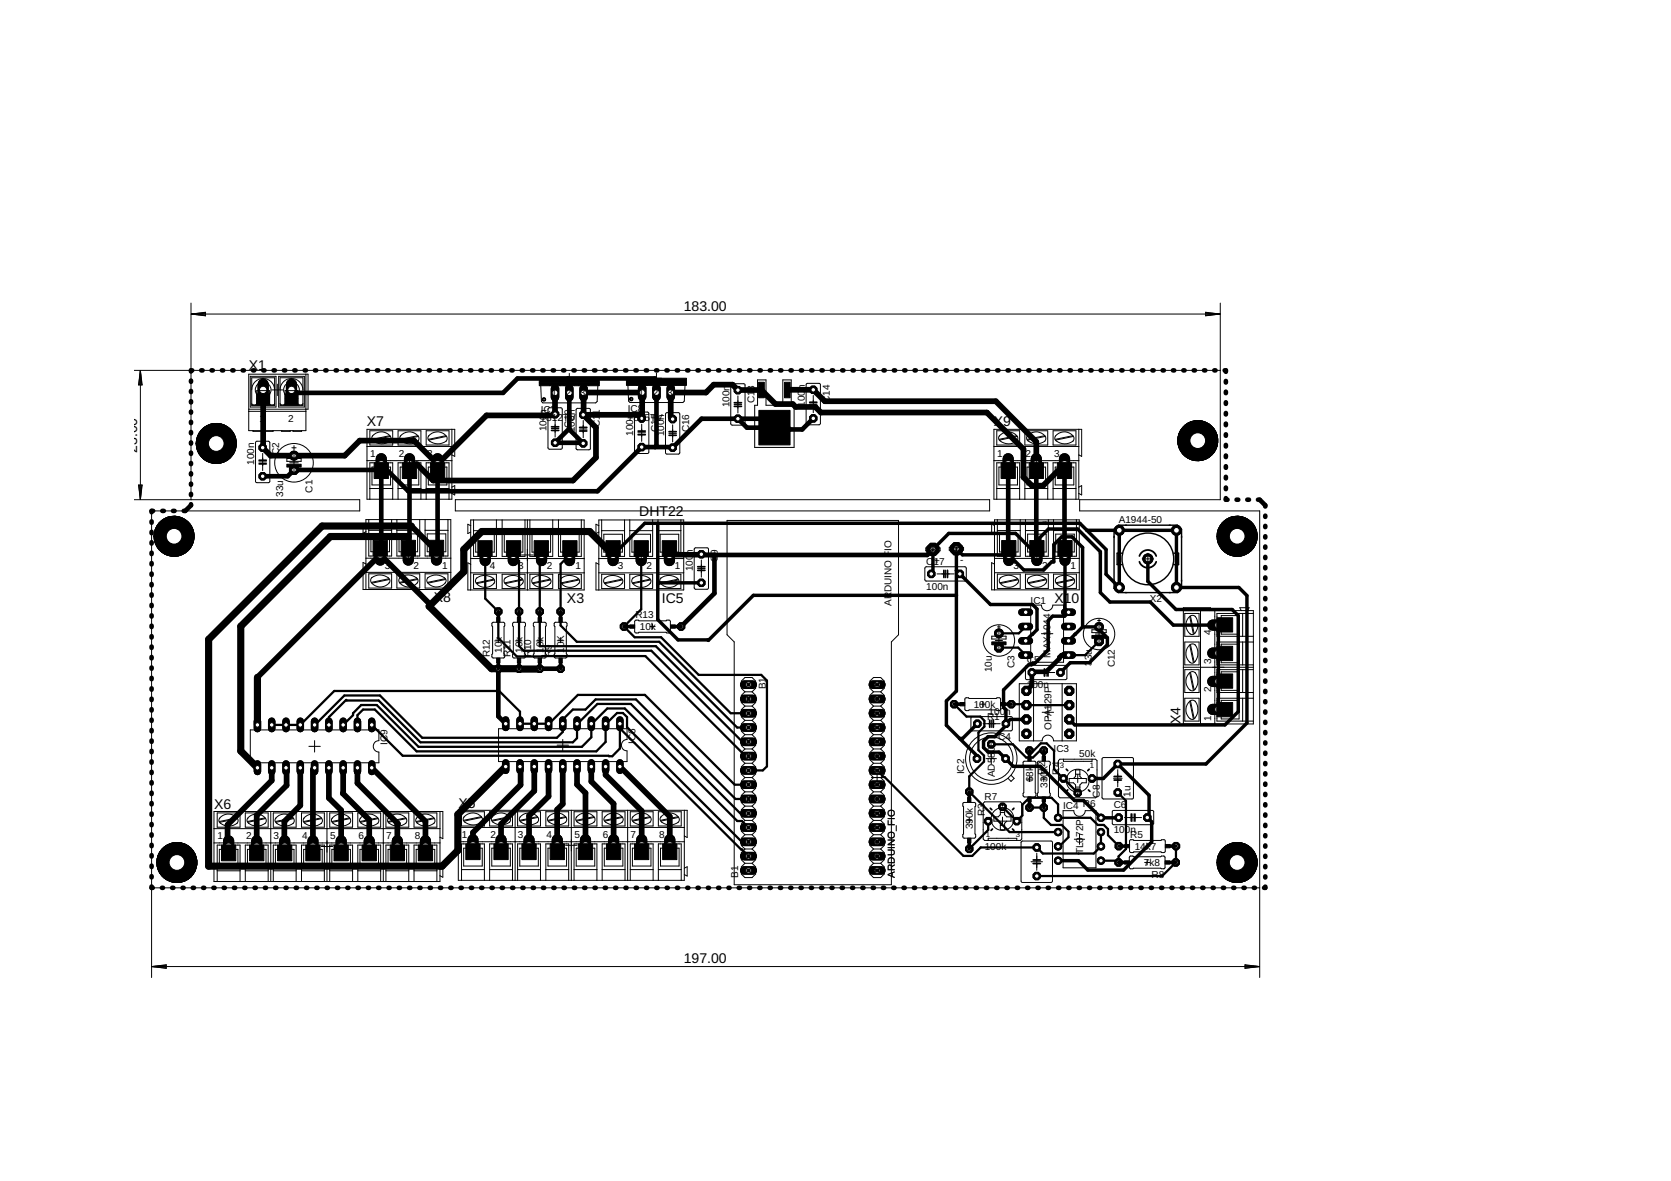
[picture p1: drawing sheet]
<svg xmlns="http://www.w3.org/2000/svg" width="297mm" height="210mm" viewBox="0 0 297 210" stroke-linecap="round" stroke-linejoin="round" font-family="sans-serif">
<defs><g id="words">
<g font-size="2.5">
<text x="121.5" y="55.3">183.00</text>
<text x="44.2" y="65.7">X1</text>
<text x="65.2" y="75.8">X7</text>
<text x="176.7" y="75.8">X9</text>
<text x="24.4" y="80.5" transform="rotate(-90 24.4 80.5)">23.00</text>
<text x="113.6" y="91.8">DHT22</text>
<text x="77.1" y="107.1">X8</text>
<text x="100.8" y="107.2">X3</text>
<text x="117.7" y="107.2">IC5</text>
<text x="187.4" y="107.1">X10</text>
<text x="209.8" y="128.7" transform="rotate(-90 209.8 128.7)">X4</text>
<text x="38.1" y="143.7">X6</text>
<text x="81.5" y="143.5">X5</text>
<text x="121.5" y="171.2">197.00</text>
</g>
<g font-size="1.8">
<text x="98" y="70.5">1</text>
<text x="100.6" y="70.5">2</text>
<text x="103.1" y="70.5">3</text>
<text x="113.5" y="70.4">1</text>
<text x="116.1" y="70.4">2</text>
<text x="118.6" y="70.4">3</text>
<text x="134.1" y="71.7" transform="rotate(-90 134.1 71.7)">C13</text>
<text x="147.5" y="71.6" transform="rotate(-90 147.5 71.6)">C14</text>
<text x="46.1" y="75">1</text>
<text x="51.2" y="75">2</text>
<text x="96.1" y="73.3">IC</text>
<text x="96.1" y="74.9">7812</text>
<text x="97.2" y="76.7" transform="rotate(-90 97.2 76.7)">100</text>
<text x="97.2" y="73.7" transform="rotate(-90 97.2 73.7)">n</text>
<text x="97.9" y="73.3">7</text>
<text x="100.1" y="74.9">TV</text>
<text x="101.6" y="76" transform="rotate(-90 101.6 76)">C10</text>
<text x="102.2" y="76.8" transform="rotate(-90 102.2 76.8)">100n</text>
<text x="106.6" y="76" transform="rotate(-90 106.6 76)">C11</text>
<text x="111.6" y="73.3">IC8</text>
<text x="111.6" y="74.8">7805</text>
<text x="112.5" y="77.4" transform="rotate(-90 112.5 77.4)">100n</text>
<text x="115.6" y="74.8">TV</text>
<text x="117" y="76.8" transform="rotate(-90 117 76.8)">C15</text>
<text x="118" y="77.6" transform="rotate(-90 118 77.6)">100n</text>
<text x="122.5" y="76.9" transform="rotate(-90 122.5 76.9)">C16</text>
<text x="129.7" y="72.4" transform="rotate(-90 129.7 72.4)">100n</text>
<text x="143" y="72.3" transform="rotate(-90 143 72.3)">100n</text>
<text x="45.2" y="82.6" transform="rotate(-90 45.2 82.6)">100n</text>
<text x="49.6" y="80.9" transform="rotate(-90 49.6 80.9)">C2</text>
<text x="65.8" y="81.2">1</text>
<text x="70.9" y="81.2">2</text>
<text x="76" y="81.2">3</text>
<text x="177.2" y="81.2">1</text>
<text x="182.3" y="81.2">2</text>
<text x="187.4" y="81.2">3</text>
<text x="50.4" y="88.3" transform="rotate(-90 50.4 88.3)">33u</text>
<text x="55.6" y="87.6" transform="rotate(-90 55.6 87.6)">C1</text>
<text x="198.9" y="93">A1944-50</text>
<text x="68.4" y="101.1">3</text>
<text x="73.5" y="101.1">2</text>
<text x="78.6" y="101.1">1</text>
<text x="87" y="101.2">4</text>
<text x="92.1" y="101.2">3</text>
<text x="97.2" y="101.2">2</text>
<text x="102.3" y="101.2">1</text>
<text x="109.8" y="101.2">3</text>
<text x="114.9" y="101.2">2</text>
<text x="120" y="101.2">1</text>
<text x="123.2" y="101.6" transform="rotate(-90 123.2 101.6)">100</text>
<text x="123.2" y="98.6" transform="rotate(-90 123.2 98.6)">n</text>
<text x="127.6" y="99.9" transform="rotate(-90 127.6 99.9)">C</text>
<text x="127.6" y="98.6" transform="rotate(-90 127.6 98.6)">9</text>
<text x="164.7" y="100.4">C</text>
<text x="165.9" y="100.4">17</text>
<text x="166.1" y="100.2">+</text>
<text x="170.7" y="100.1">-</text>
<text x="180.2" y="101.2">3</text>
<text x="185.2" y="101.2">2</text>
<text x="190.3" y="101.2">1</text>
<text x="158.5" y="107.7" transform="rotate(-90 158.5 107.7)">ARDUINO FIO</text>
<text x="164.7" y="104.8">100n</text>
<text x="183.2" y="107.3">IC1</text>
<text x="204.4" y="107">X2</text>
<text x="113" y="109.8">R13</text>
<text x="113.7" y="112">10k</text>
<text x="215.3" y="112.9" transform="rotate(-90 215.3 112.9)">4</text>
<text x="87.1" y="116.8" transform="rotate(-90 87.1 116.8)">R12</text>
<text x="89.2" y="116" transform="rotate(-90 89.2 116)">10k</text>
<text x="90.7" y="116.8" transform="rotate(-90 90.7 116.8)">R11</text>
<text x="92.9" y="116" transform="rotate(-90 92.9 116)">10k</text>
<text x="94.4" y="116.8" transform="rotate(-90 94.4 116.8)">R</text>
<text x="94.4" y="115.5" transform="rotate(-90 94.4 115.5)">10</text>
<text x="96.6" y="116" transform="rotate(-90 96.6 116)">10k</text>
<text x="98.1" y="116.8" transform="rotate(-90 98.1 116.8)">R</text>
<text x="98.1" y="115.5" transform="rotate(-90 98.1 115.5)">9</text>
<text x="100.3" y="116" transform="rotate(-90 100.3 116)">10K</text>
<text x="176.3" y="119.5" transform="rotate(-90 176.3 119.5)">10u</text>
<text x="180.4" y="118.8" transform="rotate(-90 180.4 118.8)">C3</text>
<text x="182.5" y="117.9">C5</text>
<text x="186.8" y="116.9" transform="rotate(-90 186.8 116.9)">MAX1044</text>
<text x="194.1" y="118.3" transform="rotate(-90 194.1 118.3)">33u</text>
<text x="198.2" y="118.6" transform="rotate(-90 198.2 118.6)">C12</text>
<text x="215.3" y="118" transform="rotate(-90 215.3 118)">3</text>
<text x="136.2" y="122.5" transform="rotate(-90 136.2 122.5)">B1</text>
<text x="173.1" y="125.8">100k</text>
<text x="182.5" y="122.3">100n</text>
<text x="186.9" y="125.2" transform="rotate(-90 186.9 125.2)">29P</text>
<text x="215.3" y="123" transform="rotate(-90 215.3 123)">2</text>
<text x="175.5" y="127.9">R1</text>
<text x="175.7" y="127.1">100n</text>
<text x="177.4" y="131.5">C4</text>
<text x="186.9" y="129.8" transform="rotate(-90 186.9 129.8)">OPA</text>
<text x="186.9" y="126.1" transform="rotate(-90 186.9 126.1)">1</text>
<text x="215.3" y="128.1" transform="rotate(-90 215.3 128.1)">1</text>
<text x="68.9" y="132.4" transform="rotate(-90 68.9 132.4)">IC9</text>
<text x="113" y="132.2" transform="rotate(-90 113 132.2)">IC6</text>
<text x="171.4" y="137.6" transform="rotate(-90 171.4 137.6)">IC2</text>
<text x="187.3" y="133.6">I</text>
<text x="187.8" y="133.6">C3</text>
<text x="188.3" y="137.7" transform="rotate(-90 188.3 137.7)">R4</text>
<text x="191.9" y="134.6">50k</text>
<text x="175" y="142.1">R7</text>
<text x="176.8" y="138.1" transform="rotate(-90 176.8 138.1)">AD580H</text>
<text x="183.6" y="139.1" transform="rotate(-90 183.6 139.1)">68k</text>
<text x="186.2" y="140.1" transform="rotate(-90 186.2 140.1)">330Rk2</text>
<text x="189" y="143.8">IC4 R6</text>
<text x="195.5" y="141.8" transform="rotate(-90 195.5 141.8)">C8</text>
<text x="198" y="143.7">C6</text>
<text x="201" y="141.6" transform="rotate(-90 201 141.6)">1u</text>
<text x="38.7" y="149.2">1</text>
<text x="43.7" y="149.2">2</text>
<text x="48.6" y="149.2">3</text>
<text x="53.7" y="149.2">4</text>
<text x="58.7" y="149.2">5</text>
<text x="63.7" y="149.2">6</text>
<text x="68.6" y="149.2">7</text>
<text x="73.7" y="149.2">8</text>
<text x="82.1" y="149">1</text>
<text x="87.2" y="149">2</text>
<text x="92.1" y="149">3</text>
<text x="97.1" y="149">4</text>
<text x="102.1" y="149">5</text>
<text x="107.2" y="149">6</text>
<text x="112.1" y="149">7</text>
<text x="117.2" y="149">8</text>
<text x="172.9" y="147.4" transform="rotate(-90 172.9 147.4)">390k</text>
<text x="175.1" y="145" transform="rotate(-90 175.1 145)">R3</text>
<text x="198" y="148.1">100n</text>
<text x="200.9" y="148.9">R5</text>
<text x="159.1" y="156" transform="rotate(-90 159.1 156)">ARDUINO_FIO</text>
<text x="175" y="151">100k</text>
<text x="192.5" y="151.8" transform="rotate(-90 192.5 151.8)">TL072P</text>
<text x="201.7" y="151">14k7</text>
<text x="203.3" y="153.9">7k8</text>
<text x="131.2" y="156.1" transform="rotate(-90 131.2 156.1)">B1</text>
<text x="204.7" y="156.1">R8</text>
</g>
<g font-size="1.4">
<text x="188.4" y="136.6">3</text>
<text x="193.7" y="136.6">1</text>
<text x="175.3" y="148.7">1</text>
<text x="180.6" y="148.7">3</text>
</g>
</g></defs>
<path d="M134.7 67.5h1.5v4.5h2.9v-4.5h1.6v4.5h.5v7.5h-7v-7.5h.5zM136.9 76h1.5M137.7 75.3v1.4" fill="none" stroke="#000" stroke-width=".18"/>
<g fill="#000" stroke="#000" stroke-width=".18">
<path d="M35.8 76.5a3.6 3.6 0 0 1 5.6 .4 3.6 3.6 0 0 1-2 5.3 3.6 3.6 0 0 1-4.5-3.4h2a1.53 1.53 0 0 1 2.2-1.3 1.53 1.53 0 0 1 .2 2.6 1.53 1.53 0 0 1-2.4-1v-.3h-2a3.6 3.6 0 0 1 .9-2.3z" fill-rule="evenodd"/>
<path d="M35.8 76.5a3.6 3.6 0 0 1 5.6 .4 3.6 3.6 0 0 1-2 5.3 3.6 3.6 0 0 1-4.5-3.4h2a1.53 1.53 0 0 1 2.2-1.3 1.53 1.53 0 0 1 .2 2.6 1.53 1.53 0 0 1-2.4-1v-.3h-2a3.6 3.6 0 0 1 .9-2.3z" fill-rule="evenodd"/>
<path d="M210.2 76a3.6 3.6 0 0 1 5.7 .4 3.6 3.6 0 0 1-2 5.4 3.6 3.6 0 0 1-4.5-3.5h2a1.53 1.53 0 0 1 2.2-1.3 1.53 1.53 0 0 1 .2 2.6 1.53 1.53 0 0 1-2.4-1v-.3h-2a3.5 3.5 0 0 1 .8-2.3z" fill-rule="evenodd"/>
<path d="M210.2 76a3.6 3.6 0 0 1 5.7 .4 3.6 3.6 0 0 1-2 5.4 3.6 3.6 0 0 1-4.5-3.5h2a1.53 1.53 0 0 1 2.2-1.3 1.53 1.53 0 0 1 .2 2.6 1.53 1.53 0 0 1-2.4-1v-.3h-2a3.5 3.5 0 0 1 .8-2.3z" fill-rule="evenodd"/>
<path d="M28.3 93a3.6 3.6 0 0 1 5.6 .4 3.6 3.6 0 0 1-2 5.3 3.6 3.6 0 0 1-4.5-3.4h2a1.53 1.53 0 0 1 2.3-1.3 1.53 1.53 0 0 1 .1 2.6 1.53 1.53 0 0 1-2.4-1v-.3h-2a3.6 3.6 0 0 1 .9-2.3z" fill-rule="evenodd"/>
<path d="M28.3 93a3.6 3.6 0 0 1 5.6 .4 3.6 3.6 0 0 1-2 5.3 3.6 3.6 0 0 1-4.5-3.4h2a1.53 1.53 0 0 1 2.3-1.3 1.53 1.53 0 0 1 .1 2.6 1.53 1.53 0 0 1-2.4-1v-.3h-2a3.6 3.6 0 0 1 .9-2.3z" fill-rule="evenodd"/>
<path d="M217.2 93a3.6 3.6 0 0 1 5.7 .4 3.6 3.6 0 0 1-2 5.3 3.6 3.6 0 0 1-4.5-3.4h2a1.52 1.52 0 0 1 2.2-1.3 1.52 1.52 0 0 1 .2 2.6 1.52 1.52 0 0 1-2.4-1v-.3h-2a3.4 3.4 0 0 1 .8-2.3z" fill-rule="evenodd"/>
<path d="M217.2 93a3.6 3.6 0 0 1 5.7 .4 3.6 3.6 0 0 1-2 5.3 3.6 3.6 0 0 1-4.5-3.4h2a1.52 1.52 0 0 1 2.2-1.3 1.52 1.52 0 0 1 .2 2.6 1.52 1.52 0 0 1-2.4-1v-.3h-2a3.4 3.4 0 0 1 .8-2.3z" fill-rule="evenodd"/>
<path d="M28.8 151a3.5 3.5 0 0 1 5.6 .4 3.5 3.5 0 0 1-2 5.3 3.5 3.5 0 0 1-4.5-3.4h2a1.52 1.52 0 0 1 2.2-1.3 1.52 1.52 0 0 1 .2 2.5 1.52 1.52 0 0 1-2.3-.9l-.1-.3h-2a3.4 3.4 0 0 1 .9-2.3z" fill-rule="evenodd"/>
<path d="M28.8 151a3.5 3.5 0 0 1 5.6 .4 3.5 3.5 0 0 1-2 5.3 3.5 3.5 0 0 1-4.5-3.4h2a1.52 1.52 0 0 1 2.2-1.3 1.52 1.52 0 0 1 .2 2.5 1.52 1.52 0 0 1-2.3-.9l-.1-.3h-2a3.4 3.4 0 0 1 .9-2.3z" fill-rule="evenodd"/>
<path d="M217.2 151a3.6 3.6 0 0 1 5.7 .4 3.6 3.6 0 0 1-2 5.3 3.6 3.6 0 0 1-4.5-3.4h2a1.52 1.52 0 0 1 2.2-1.3 1.52 1.52 0 0 1 .2 2.5 1.52 1.52 0 0 1-2.4-.9v-.3h-2a3.4 3.4 0 0 1 .8-2.3z" fill-rule="evenodd"/>
<path d="M217.2 151a3.6 3.6 0 0 1 5.7 .4 3.6 3.6 0 0 1-2 5.3 3.6 3.6 0 0 1-4.5-3.4h2a1.52 1.52 0 0 1 2.2-1.3 1.52 1.52 0 0 1 .2 2.5 1.52 1.52 0 0 1-2.4-.9v-.3h-2a3.4 3.4 0 0 1 .8-2.3z" fill-rule="evenodd"/>
</g>
<g fill="#000" stroke="#000" stroke-width=".18">
<path d="M134.9 67.9h1v2.8h-1zM134.9 72.9h5.5v6.2h-5.5zM139.4 67.9h1.1v2.8h-1.1z"/>
<circle cx="165.8" cy="97.6" r="1.17"/>
</g>
<g fill="none" stroke="#000" stroke-width=".61">
<path d="M116.9 93v17.1l3.6 3.6 5.4 .1 8-8h36.1M189.3 98.6v9.6l.6 .6-.6 .7h-2.2l-.8 .8v5.2l-2.4 2.4h-.3l-.2 .3h-.5l-4.5 4.4v3.1l.4 .4v2.9l-2 1.9h-1.2l-.8 .8v1.2l.8 .8h2l2.5 2.5h4.8l6.1 6.1h1.6l3.1 3.1 3.2-.1M193.2 94.3h15.9v10.1h11.1l1.5 1.5v22.6l-7.3 7.3h-15.7M199 94.3v10.1l-2.4-2.3v-4.4l-4.6-4.7h-77.4l-5.6 5.6M204 99.3v4l5 5h10l1.1 1.1v17.1l-2.4 2.3h-26.6l-1-.9M124.7 103.6h-7.5l-.3 .2M165.5 102l.3-.3v-4.1l2.9-2.8h11.8l3.8 3.8v-2.2l.5-.5v-.3l1.6-1.6h5.2l4 4.1v7.2l1.7 1.7h7.2l4.1 4.1h8v15M170 101.4l6.1 6h7.5l.7 .8v3.7l-2 2M192.4 111.4l-2.5 2.5M192.4 111.4h3v.5l1.4 1.4v1.3l-3.1 3.2h-3.5l-1.7 1.7M192.4 111.4v-14.1l-1.8-1.9h-1.9l-1.4 1.4v3.1h-.4l-1.4 1.4h-3.5l-2.7-2.7h-8.2l-1.1-1.1v25.3l-1.8 1.8v4.3l2.4 2.4M170.6 131.3l3.1 3v.5"/>
<path d="M173.7 128.6l-2.6 2.7h-.5M182.5 127.9h-2.9l-.8 .7M198.7 135.8l-2.6 2.6h-2M198.7 135.8l5.6 5.6v4.2M203.9 145.3l.4 .3M204.3 145.6l.4 .5v3.5l-5 5h-6.3l-1.7-1.6h-3.6"/>
</g>
<path d="M72.6 95.4h-13.9l-15.9 15.9v22.2l3 3M73.1 93.5h-15.8l-20.2 20.1v40.3h41.5l2.8-2.7v-6.4l8.5-8.6M109 98.6l-4.2-4.1h-19.2l-3.2 3.2v3.9l-6.1 6.2 11.1 11.1h8.5M45.8 120.4v8.4" fill="none" stroke="#000" stroke-width="1.3"/>
<g fill="none" stroke="#000" stroke-width="1">
<path d="M46.8 69.3l-.1 10.3 1.4 1.4h13.2l2.6-2.7h9.7l4.2 4.2 8.7-8.7h12l.2-.2v-3.8M103.7 73.7l2.2 2.3v5.3l-4 4.1h-24.9l-2.9-2.9h-1.3M103.8 69.8h10.4v4.5l-.1 .1-.7-.7h-9.7zM131.2 69.3l-1-.9h-3.3l-1.4 1.4h-6.3v4.3l.4 .4M131.2 69.3h.1M131.2 69.3h4.2l2.5 2.5h3l.5 .5h3.5l1 1h29.5l6.5 6.5v5l1.5 1.5h2l3.8-3.8M140 69.3h4.6l2 2h30.4l7.2 7.2v4M72.6 95.4v3.2M73.1 93.5l4.5 4.5v.6M76.5 107.5l-8.9-8.9-21.8 21.8M48.3 136.5v2.2l-7.9 7.9v3.7l.2 .2M50.8 136.5h.1v3.1l-5.3 5.3v5.6"/>
<path d="M53.4 136.5v6.7l-2.9 2.8 .1 4.5M55.9 136.5l-.3 .3v13.7M58.5 136.5v5.3l2.1 2.2v6.5M61 136.5l-.1 4.5 4.7 4.7v4.8M63.5 136.5v2.7l7.2 7.2-.1 .1v4M63.5 136.5h.1M66.1 136.5l9.5 9.5v4.5M92.4 136.2l.1 .2v3.1l-8.4 8.5v2.2M95 136.2v4.4l-5.9 5.9v3.7M97.5 136.2v5.3l-3.5 3.5v5.2M100 136.2v6.7l-1 1v6.3M102.6 136.2v3.2l1.5 1.5v9.3"/>
<path d="M105.1 136.2v2.7l4 4v7.3M107.7 136.2v1.5l6.4 6.4v6.1M110.2 136.2l8.9 8.9v5.1M99 150.2h.1"/>
</g>
<g fill="none" stroke="#000" stroke-width=".83">
<path d="M34 67.6v.3M34 69.5v.2M34 71.3v.2M34 73.2v.1M34 75v.2M34 76.8v.2M34 78.6v.2M34.2 65.8h-.2v.2M35.8 65.8h.2M37.6 65.8h.2M39.5 65.8h.2M41.3 65.8h.2"/>
<path d="M43.1 65.8h.2M45 65.8h.2M46.8 65.8h.2M48.6 65.8h.3M50.5 65.8h.2M51.4 69.8h38l2.6-2.5h24.4v2.2l.3 .3v9.4l-.3 .3M51.8 69.3l.5 .5M52.3 65.8h.2M54.2 65.8h.2M56 65.8h.2M57.8 65.8h.2M59.7 65.8h.2"/>
<path d="M61.5 65.8h.2M63.4 65.8h.2M65.2 65.8h.2M67 65.8h.2M68.9 65.8h.2M70.7 65.8h.2M72.5 65.8h.2M74.4 65.8h.2M76.2 65.8h.2M78 65.8h.3M79.9 65.8h.2M81.7 65.8h.2"/>
<path d="M83.6 65.8h.2M85.4 65.8h.2M87.2 65.8h.2M89.1 65.8h.2M90.9 65.8h.2M92.8 65.8h.2M94.6 65.8h.2M96.4 65.8h.2M98.3 65.8h.2M100.1 65.8h.2M100.9 67.3v2.3l.3 .2v6.5l2.5 2.5M101.2 76.2l-2.5 2.5h4.9"/>
<path d="M101.9 65.8h.3M103.8 65.8h.2M105.6 65.8h.2M107.4 65.8h.3M109.3 65.8h.2M111.1 65.8h.2M113 65.8h.2M114.8 65.8h.2M116.6 65.8h.2M118.5 65.8h.2M120.3 65.8h.2M122.2 65.8h.2"/>
<path d="M124 65.8h.2M125.8 65.8h.2M127.7 65.8h.2M129.5 65.8h.2M131.2 74.4l1.6 1.6h4.9M131.3 65.8h.3M133.2 65.8h.2M135 65.8h.2M136.8 65.8h.3M138.7 65.8h.2M140.5 65.8h.2M142.4 65.8h.2"/>
<path d="M144.2 65.8h.2M144.6 74.4l-2 1.9h-2.2l-1.9-1.9h-13.8l-5.1 5.2-.1-.1h-5.4l-7.9 7.8h-33.6l-4.8-4.8-1 1h-14.5l-1.2 1.1h-4.4M146 65.8h.2M147.9 65.8h.2M149.7 65.8h.2M151.6 65.8h.2M153.4 65.8h.2M155.2 65.8h.2M157.1 65.8h.2M158.9 65.8h.2M160.7 65.8h.3M162.6 65.8h.2"/>
<path d="M164.4 65.8h.2M166.2 65.8h.3M168.1 65.8h.2M169.9 65.8h.2M171.8 65.8h.2M173.6 65.8h.2M175.4 65.8h.3M177.3 65.8h.2M179.1 65.8h.2M181 65.8h.2M182.8 65.8h.2M184.6 65.8h.2"/>
<path d="M186.5 65.8h.2M188.3 65.8h.2M190.1 65.8h.3M192 65.8h.2M193.8 65.8h.2M195.6 65.8h.3M197.5 65.8h.2M199.3 65.8h.2M201.2 65.8h.2M203 65.8h.2M204.9 65.8h.2M206.7 65.8h.2"/>
<path d="M208.5 65.8h.2M210.4 65.8h.2M212.2 65.8h.2M214 65.8h.2M215.9 65.8h.2M217.7 65.8h.2v.3M217.9 67.7v.3M217.9 69.6v.3M217.9 71.5v.3M217.9 73.4v.3M217.9 75.3v.3M217.9 77.2v.2"/>
<path d="M217.9 79.1v.3M26.9 92.7v.2M26.9 94.5v.3M26.9 96.4v.2M26.9 98.2v.3M27.2 90.8h-.3v.2M28.9 90.8h.2M30.8 90.8h.2M34 89.6v.2l-1.1 1h-.2M34 80.5v.2M34 82.3v.2M34 84.1v.2"/>
<path d="M34 86v.1M34 87.8v.2M127 98.6v6.9l-5.9 5.9M165.8 97.6l-1 1h-45.8l.1-.1h5.6M217.9 81v.2M217.9 82.9v.2M217.9 84.8v.2M217.9 86.7v.2M217.9 88.5v.3h.3M219.8 88.8h.3M221.7 88.8h.3M223.6 88.8h.3l1 1v.2"/>
<path d="M224.9 91.7v.2M224.9 93.5v.2M224.9 95.3v.2M224.9 97.1v.2M224.9 99v.2M26.9 100.1v.2M26.9 101.9v.3M26.9 103.8v.2M26.9 105.6v.3M26.9 107.5v.2M26.9 109.4v.2M26.9 111.2v.2"/>
<path d="M26.9 113.1v.2M26.9 114.9v.2M26.9 116.8v.2M26.9 118.6v.3M88.6 118.9h11.1M95.9 118.9h.1M189.9 116.4h-1.2l-.4 .4v.3l-2.3 2.3h-2.5l-.1 .1v2.3l-.9 1M224.9 100.8v.2M224.9 102.6v.2M224.9 104.5v.2M224.9 106.3v.2M224.9 108.1v.2"/>
<path d="M224.9 110v.2M224.9 111.8v.2M224.9 113.6v.2M224.9 115.5v.2M224.9 117.3v.2M224.9 119.1v.2M26.9 120.5v.2M26.9 122.3v.3M26.9 124.2v.2M26.9 126v.3M26.9 127.9v.2M26.9 129.8v.2"/>
<path d="M26.9 131.6v.2M26.9 133.5v.2M26.9 135.3v.3M26.9 137.2v.2M26.9 139v.3M224.9 120.9v.3M224.9 122.8v.2M224.9 124.6v.2M224.9 126.4v.3M224.9 128.3v.2M224.9 130.1v.2M224.9 132v.1"/>
<path d="M224.9 133.8v.2M224.9 135.6v.2M224.9 137.4v.2M224.9 139.3v.2M26.9 157.6v.2h.3M26.9 140.9v.2M26.9 142.7v.3M26.9 144.6v.2M26.9 146.5v.2M26.9 148.3v.2M26.9 150.2v.2M26.9 152v.2"/>
<path d="M26.9 153.9v.2M26.9 155.7v.2M28.8 157.8h.2M30.6 157.8h.2M32.4 157.8h.2M34.3 157.8h.2M36.1 157.8h.2M37.9 157.8h.2M39.8 157.8h.2M41.6 157.8h.2M43.4 157.8h.2M45.3 157.8h.2"/>
<path d="M47.1 157.8h.2M48.9 157.8h.2M50.8 157.8h.1M52.6 157.8h.2M54.4 157.8h.2M56.2 157.8h.3M58.1 157.8h.2M59.9 157.8h.2M61.7 157.8h.2M63.6 157.8h.2M65.4 157.8h.2M67.2 157.8h.2"/>
<path d="M69.1 157.8h.2M70.9 157.8h.2M72.7 157.8h.2M74.5 157.8h.3M76.4 157.8h.2M78.2 157.8h.2M80.1 157.8h.2M81.9 157.8h.2M83.7 157.8h.2M85.5 157.8h.2M87.4 157.8h.2M89.2 157.8h.2"/>
<path d="M91 157.8h.2M92.9 157.8h.2M94.7 157.8h.2M96.5 157.8h.2M98.4 157.8h.2M100.2 157.8h.2M102 157.8h.2M103.8 157.8h.3M105.7 157.8h.2M107.5 157.8h.2M109.3 157.8h.3M111.2 157.8h.2"/>
<path d="M113 157.8h.2M114.9 157.8h.1M116.7 157.8h.2M118.5 157.8h.2M120.3 157.8h.2M122.2 157.8h.2M124 157.8h.2M125.8 157.8h.2M127.7 157.8h.2M129.5 157.8h.2M131.3 157.8h.2M133.2 157.8h.1"/>
<path d="M135 157.8h.2M136.8 157.8h.2M138.6 157.8h.3M140.5 157.8h.2M142.3 157.8h.2M144.1 157.8h.2M146 157.8h.2M147.8 157.8h.2M149.6 157.8h.2M151.5 157.8h.2M153.3 157.8h.2M155.1 157.8h.2"/>
<path d="M157 157.8h.2M158.8 157.8h.2M160.6 157.8h.2M162.5 157.8h.2M164.3 157.8h.2M166.1 157.8h.2M167.9 157.8h.2M169.8 157.8h.2M171.6 157.8h.2M173.4 157.8h.3M175.3 157.8h.2M177.1 157.8h.2"/>
<path d="M178.9 157.8h.2M180.8 157.8h.2M182.6 157.8h.2M184.4 157.8h.2M186.2 157.8h.3M188.1 157.8h.2M189.9 157.8h.2M191.7 157.8h.3M193.6 157.8h.2M195.4 157.8h.2M197.3 157.8h.1M199.1 157.8h.2"/>
<path d="M200.9 157.8h.2M202.7 157.8h.2M204.6 157.8h.2M206.4 157.8h.2M208.2 157.8h.2M210.1 157.8h.2M211.9 157.8h.2M213.7 157.8h.2M215.6 157.8h.2M217.4 157.8h.2M219.2 157.8h.2M221 157.8h.3"/>
<path d="M222.9 157.8h.2M224.9 141.1v.2M224.9 142.9v.3M224.9 144.8v.2M224.9 146.6v.2M224.9 148.4v.2M224.9 150.3v.2M224.9 152.1v.2M224.9 153.9v.2M224.9 155.8v.2M224.9 157.6v.2h-.2"/>
</g>
<path d="M216.6 116.1v.4" fill="none" stroke="#000" stroke-width=".8"/>
<g fill="none" stroke="#000" stroke-width=".4">
<path d="M86.3 98.6v7.8l2.3 2.3v4.7l3.3 3.3 22.8-.1 17.8 17.8h.6M91.2 98.6l1.1 1.1v15.1l.8 .9h22.7l16.2 16.1h1.1M96.3 98.6l-.4 .4v15.9h20.7l14.4 14.4h2.1M101.2 98.6l-1.5 1.6v11l2.8 2.9h14.7l12.7 12.7h3.2M114 98.6v9.7l-3.1 3.1 1.9 1.9h4.7l6.7 6.7h11.1l1 1v15.2l-.7 .7h-2.5M177.6 115.1h3.4l1.3 1.3M182.3 111.4l-1.2 1.2h-3.5M195.4 114l-2.5 2.4h-3M55.9 128.8l5.3-5.2h6.3l7.6 7.5h23.9l1-1v-2.2l1.8-1.8h2.3l1.8-1.8h7.2l17.6 17.7h2.4M58.5 128.8v-1.3l3-3.1 .1 .1h5.7l7.4 7.4h27.1l.8-.7v-2.6l3.6-3.5h5.9l19.6 19.6h1.2l.2-.2M61 128.8l1.8-1.7v-.3l1.4-1.5h2.8l7.4 7.4h29l1.7-1.7v-2.4l2.8-2.7h3.2l20 20h.8l1.2 1.2M63.5 128.8v-1.7l1-1h2.1l7.5 7.4h31.9l1.7-1.6v-3.3l2-1.9h1l.8 .7v1.8l20.4 20.4h1.2"/>
<path d="M92.3 128.6h5.3l5.1-5.1h11.9l16 16h2.5M92.4 128.6v-2.1l-3.7-3.7h-29.3l-6 6h-5.1M100 128.6h.1M110.2 128.6v4.4l-1.4 1.4-37.2-.1-5.5-5.5M110.2 129.5l22.9 22.7M155.9 136.9l1.2 1.2h.1l14.1 14h1.5l1.5-1.5h10l1.1 1.1h9l1.3-1.3v-2.5M169.6 125.2l2.2 2.2h2.5l.7 .7v1l-1.1 1.1v3.1l1 1v1.1l-2.6 2.6v2.7l7.2 7.2h8.6M176.2 132.3h3.9l2.3 2.3h1.2l1.3-1.2h.6M179.8 125.2h2.8l.2 .2h-.3v-.1h7.6M183 133.4h.8l1.2-1.3h1.1l1.3 1.3v3.3l4.2 4.2M175.7 145.9v1.6l-3.4 3.4M178.2 143.4l2.5 2.5 1-1v-1.9l1.2-1.2h4l1.2 1.2v2.4h5.8l1.2 1.2h1.1l.8 .8v1l1.9 2"/>
<path d="M183 143.5h2.5v1.9l1.3 1.2h1.9l1.2 1.2v1l-1.6 1.6h-.2M198.7 140.9l1.5 1.4v8.6l-1.4 1.3v1.1l-.3-.3h-2.8M209 150.4v2.8l-2.4 2.5h-22.3"/>
</g>
<circle cx="165.8" cy="97.6" r=".51" fill="#fff" stroke="#000" stroke-width=".18"/>
<circle cx="170" cy="97.5" r="1.17" fill="#000" stroke="#000" stroke-width=".18"/>
<circle cx="170" cy="97.5" r=".51" fill="#fff" stroke="#000" stroke-width=".18"/>
<path d="M132.3 121.7h1.5" fill="none" stroke="#000" stroke-width="1.5"/>
<circle cx="133.1" cy="121.7" r=".51" fill="#fff" stroke="#000" stroke-width=".18"/>
<path d="M132.3 124.2h1.5" fill="none" stroke="#000" stroke-width="1.5"/>
<circle cx="133.1" cy="124.2" r=".51" fill="#fff" stroke="#000" stroke-width=".18"/>
<path d="M132.3 126.8h1.5" fill="none" stroke="#000" stroke-width="1.5"/>
<circle cx="133.1" cy="126.8" r=".51" fill="#fff" stroke="#000" stroke-width=".18"/>
<path d="M132.3 129.3h1.5" fill="none" stroke="#000" stroke-width="1.5"/>
<circle cx="133.1" cy="129.3" r=".51" fill="#fff" stroke="#000" stroke-width=".18"/>
<path d="M132.3 131.8h1.5" fill="none" stroke="#000" stroke-width="1.5"/>
<circle cx="133.1" cy="131.8" r=".51" fill="#fff" stroke="#000" stroke-width=".18"/>
<path d="M132.3 134.4h1.5" fill="none" stroke="#000" stroke-width="1.5"/>
<circle cx="133.1" cy="134.4" r=".51" fill="#fff" stroke="#000" stroke-width=".18"/>
<path d="M132.3 136.9h1.5" fill="none" stroke="#000" stroke-width="1.5"/>
<circle cx="133.1" cy="136.9" r=".51" fill="#fff" stroke="#000" stroke-width=".18"/>
<path d="M132.3 139.5h1.5" fill="none" stroke="#000" stroke-width="1.5"/>
<circle cx="133.1" cy="139.5" r=".51" fill="#fff" stroke="#000" stroke-width=".18"/>
<path d="M132.3 142h1.5" fill="none" stroke="#000" stroke-width="1.5"/>
<circle cx="133.1" cy="142" r=".51" fill="#fff" stroke="#000" stroke-width=".18"/>
<path d="M132.3 144.5h1.5" fill="none" stroke="#000" stroke-width="1.5"/>
<circle cx="133.1" cy="144.5" r=".51" fill="#fff" stroke="#000" stroke-width=".18"/>
<path d="M132.3 147.1h1.5" fill="none" stroke="#000" stroke-width="1.5"/>
<circle cx="133.1" cy="147.1" r=".51" fill="#fff" stroke="#000" stroke-width=".18"/>
<path d="M132.3 149.6h1.5" fill="none" stroke="#000" stroke-width="1.5"/>
<circle cx="133.1" cy="149.6" r=".51" fill="#fff" stroke="#000" stroke-width=".18"/>
<path d="M132.3 152.2h1.5" fill="none" stroke="#000" stroke-width="1.5"/>
<circle cx="133.1" cy="152.2" r=".51" fill="#fff" stroke="#000" stroke-width=".18"/>
<path d="M132.3 154.7h1.5" fill="none" stroke="#000" stroke-width="1.5"/>
<circle cx="133.1" cy="154.7" r=".51" fill="#fff" stroke="#000" stroke-width=".18"/>
<path d="M155.2 154.7h1.5" fill="none" stroke="#000" stroke-width="1.5"/>
<circle cx="155.9" cy="154.7" r=".51" fill="#fff" stroke="#000" stroke-width=".18"/>
<path d="M155.2 152.2h1.5" fill="none" stroke="#000" stroke-width="1.5"/>
<circle cx="155.9" cy="152.2" r=".51" fill="#fff" stroke="#000" stroke-width=".18"/>
<path d="M155.2 149.6h1.5" fill="none" stroke="#000" stroke-width="1.5"/>
<circle cx="155.9" cy="149.6" r=".51" fill="#fff" stroke="#000" stroke-width=".18"/>
<path d="M155.2 147.1h1.5" fill="none" stroke="#000" stroke-width="1.5"/>
<circle cx="155.9" cy="147.1" r=".51" fill="#fff" stroke="#000" stroke-width=".18"/>
<path d="M155.2 144.5h1.5" fill="none" stroke="#000" stroke-width="1.5"/>
<circle cx="155.9" cy="144.5" r=".51" fill="#fff" stroke="#000" stroke-width=".18"/>
<path d="M155.2 142h1.5" fill="none" stroke="#000" stroke-width="1.5"/>
<circle cx="155.9" cy="142" r=".51" fill="#fff" stroke="#000" stroke-width=".18"/>
<path d="M155.2 139.5h1.5" fill="none" stroke="#000" stroke-width="1.5"/>
<circle cx="155.9" cy="139.5" r=".51" fill="#fff" stroke="#000" stroke-width=".18"/>
<path d="M155.2 136.9h1.5" fill="none" stroke="#000" stroke-width="1.5"/>
<circle cx="155.9" cy="136.9" r=".51" fill="#fff" stroke="#000" stroke-width=".18"/>
<path d="M155.2 134.4h1.5" fill="none" stroke="#000" stroke-width="1.5"/>
<circle cx="155.9" cy="134.4" r=".51" fill="#fff" stroke="#000" stroke-width=".18"/>
<path d="M155.2 131.8h1.5" fill="none" stroke="#000" stroke-width="1.5"/>
<circle cx="155.9" cy="131.8" r=".51" fill="#fff" stroke="#000" stroke-width=".18"/>
<path d="M155.2 129.3h1.5" fill="none" stroke="#000" stroke-width="1.5"/>
<circle cx="155.9" cy="129.3" r=".51" fill="#fff" stroke="#000" stroke-width=".18"/>
<path d="M155.2 126.8h1.5" fill="none" stroke="#000" stroke-width="1.5"/>
<circle cx="155.9" cy="126.8" r=".51" fill="#fff" stroke="#000" stroke-width=".18"/>
<path d="M155.2 124.2h1.5" fill="none" stroke="#000" stroke-width="1.5"/>
<circle cx="155.9" cy="124.2" r=".51" fill="#fff" stroke="#000" stroke-width=".18"/>
<path d="M155.2 121.7h1.5" fill="none" stroke="#000" stroke-width="1.5"/>
<circle cx="155.9" cy="121.7" r=".51" fill="#fff" stroke="#000" stroke-width=".18"/>
<circle cx="52.3" cy="83.5" r=".87" fill="#000" stroke="#000" stroke-width=".18"/>
<circle cx="52.3" cy="83.5" r=".4" fill="#fff" stroke="#000" stroke-width=".18"/>
<circle cx="52.3" cy="81" r=".8" fill="#000" stroke="#000" stroke-width=".18"/>
<circle cx="52.3" cy="81" r=".4" fill="#fff" stroke="#000" stroke-width=".18"/>
<circle cx="98.7" cy="73.6" r=".71" fill="#000" stroke="#000" stroke-width=".18"/>
<circle cx="98.7" cy="73.6" r=".4" fill="#fff" stroke="#000" stroke-width=".18"/>
<circle cx="98.7" cy="78.7" r=".71" fill="#000" stroke="#000" stroke-width=".18"/>
<circle cx="98.7" cy="78.7" r=".4" fill="#fff" stroke="#000" stroke-width=".18"/>
<circle cx="103.7" cy="73.7" r=".71" fill="#000" stroke="#000" stroke-width=".18"/>
<circle cx="103.7" cy="73.7" r=".4" fill="#fff" stroke="#000" stroke-width=".18"/>
<circle cx="103.7" cy="78.8" r=".71" fill="#000" stroke="#000" stroke-width=".18"/>
<circle cx="103.7" cy="78.8" r=".4" fill="#fff" stroke="#000" stroke-width=".18"/>
<circle cx="195.4" cy="114" r=".85" fill="#000" stroke="#000" stroke-width=".18"/>
<circle cx="195.4" cy="114" r=".4" fill="#fff" stroke="#000" stroke-width=".18"/>
<circle cx="195.4" cy="111.4" r=".78" fill="#000" stroke="#000" stroke-width=".18"/>
<circle cx="195.4" cy="111.4" r=".4" fill="#fff" stroke="#000" stroke-width=".18"/>
<circle cx="131.2" cy="69.3" r=".71" fill="#000" stroke="#000" stroke-width=".18"/>
<circle cx="131.2" cy="69.3" r=".4" fill="#fff" stroke="#000" stroke-width=".18"/>
<circle cx="131.2" cy="74.4" r=".71" fill="#000" stroke="#000" stroke-width=".18"/>
<circle cx="131.2" cy="74.4" r=".4" fill="#fff" stroke="#000" stroke-width=".18"/>
<circle cx="144.6" cy="69.3" r=".71" fill="#000" stroke="#000" stroke-width=".18"/>
<circle cx="144.6" cy="69.3" r=".4" fill="#fff" stroke="#000" stroke-width=".18"/>
<circle cx="144.6" cy="74.4" r=".71" fill="#000" stroke="#000" stroke-width=".18"/>
<circle cx="144.6" cy="74.4" r=".4" fill="#fff" stroke="#000" stroke-width=".18"/>
<circle cx="114.1" cy="74.4" r=".71" fill="#000" stroke="#000" stroke-width=".18"/>
<circle cx="114.1" cy="74.4" r=".4" fill="#fff" stroke="#000" stroke-width=".18"/>
<circle cx="114.1" cy="79.5" r=".71" fill="#000" stroke="#000" stroke-width=".18"/>
<circle cx="114.1" cy="79.5" r=".4" fill="#fff" stroke="#000" stroke-width=".18"/>
<circle cx="119.6" cy="74.5" r=".71" fill="#000" stroke="#000" stroke-width=".18"/>
<circle cx="119.6" cy="74.5" r=".4" fill="#fff" stroke="#000" stroke-width=".18"/>
<circle cx="119.6" cy="79.6" r=".71" fill="#000" stroke="#000" stroke-width=".18"/>
<circle cx="119.6" cy="79.6" r=".4" fill="#fff" stroke="#000" stroke-width=".18"/>
<circle cx="165.5" cy="102" r=".71" fill="#000" stroke="#000" stroke-width=".18"/>
<circle cx="165.5" cy="102" r=".4" fill="#fff" stroke="#000" stroke-width=".18"/>
<circle cx="170.6" cy="102" r=".71" fill="#000" stroke="#000" stroke-width=".18"/>
<circle cx="170.6" cy="102" r=".4" fill="#fff" stroke="#000" stroke-width=".18"/>
<circle cx="46.7" cy="79.6" r=".71" fill="#000" stroke="#000" stroke-width=".18"/>
<circle cx="46.7" cy="79.6" r=".4" fill="#fff" stroke="#000" stroke-width=".18"/>
<circle cx="46.7" cy="84.6" r=".71" fill="#000" stroke="#000" stroke-width=".18"/>
<circle cx="46.7" cy="84.6" r=".4" fill="#fff" stroke="#000" stroke-width=".18"/>
<circle cx="177.6" cy="115.1" r=".85" fill="#000" stroke="#000" stroke-width=".18"/>
<circle cx="177.6" cy="115.1" r=".4" fill="#fff" stroke="#000" stroke-width=".18"/>
<circle cx="177.6" cy="112.6" r=".78" fill="#000" stroke="#000" stroke-width=".18"/>
<circle cx="177.6" cy="112.6" r=".4" fill="#fff" stroke="#000" stroke-width=".18"/>
<circle cx="178.8" cy="128.6" r=".71" fill="#000" stroke="#000" stroke-width=".18"/>
<circle cx="178.8" cy="128.6" r=".4" fill="#fff" stroke="#000" stroke-width=".18"/>
<circle cx="173.7" cy="128.6" r=".71" fill="#000" stroke="#000" stroke-width=".18"/>
<circle cx="173.7" cy="128.6" r=".4" fill="#fff" stroke="#000" stroke-width=".18"/>
<circle cx="183.4" cy="119.5" r=".71" fill="#000" stroke="#000" stroke-width=".18"/>
<circle cx="183.4" cy="119.5" r=".4" fill="#fff" stroke="#000" stroke-width=".18"/>
<circle cx="188.5" cy="119.5" r=".71" fill="#000" stroke="#000" stroke-width=".18"/>
<circle cx="188.5" cy="119.5" r=".4" fill="#fff" stroke="#000" stroke-width=".18"/>
<circle cx="198.9" cy="145.3" r=".71" fill="#000" stroke="#000" stroke-width=".18"/>
<circle cx="198.9" cy="145.3" r=".4" fill="#fff" stroke="#000" stroke-width=".18"/>
<circle cx="203.9" cy="145.3" r=".71" fill="#000" stroke="#000" stroke-width=".18"/>
<circle cx="203.9" cy="145.3" r=".4" fill="#fff" stroke="#000" stroke-width=".18"/>
<circle cx="184.3" cy="150.6" r=".71" fill="#000" stroke="#000" stroke-width=".18"/>
<circle cx="184.3" cy="150.6" r=".4" fill="#fff" stroke="#000" stroke-width=".18"/>
<circle cx="184.3" cy="155.7" r=".71" fill="#000" stroke="#000" stroke-width=".18"/>
<circle cx="184.3" cy="155.7" r=".4" fill="#fff" stroke="#000" stroke-width=".18"/>
<circle cx="198.7" cy="140.9" r=".71" fill="#000" stroke="#000" stroke-width=".18"/>
<circle cx="198.7" cy="140.9" r=".4" fill="#fff" stroke="#000" stroke-width=".18"/>
<circle cx="198.7" cy="135.8" r=".71" fill="#000" stroke="#000" stroke-width=".18"/>
<circle cx="198.7" cy="135.8" r=".4" fill="#fff" stroke="#000" stroke-width=".18"/>
<circle cx="124.7" cy="98.5" r=".71" fill="#000" stroke="#000" stroke-width=".18"/>
<circle cx="124.7" cy="98.5" r=".4" fill="#fff" stroke="#000" stroke-width=".18"/>
<circle cx="124.7" cy="103.6" r=".71" fill="#000" stroke="#000" stroke-width=".18"/>
<circle cx="124.7" cy="103.6" r=".4" fill="#fff" stroke="#000" stroke-width=".18"/>
<path d="M181.7 108.8h1.3" fill="none" stroke="#000" stroke-width="1.3"/>
<circle cx="182.3" cy="108.8" r=".4" fill="#fff" stroke="#000" stroke-width=".18"/>
<path d="M181.7 111.4h1.3" fill="none" stroke="#000" stroke-width="1.3"/>
<circle cx="182.3" cy="111.4" r=".4" fill="#fff" stroke="#000" stroke-width=".18"/>
<path d="M189.3 111.4h1.3" fill="none" stroke="#000" stroke-width="1.3"/>
<circle cx="189.9" cy="111.4" r=".4" fill="#fff" stroke="#000" stroke-width=".18"/>
<path d="M189.3 108.8h1.3" fill="none" stroke="#000" stroke-width="1.3"/>
<circle cx="189.9" cy="108.8" r=".4" fill="#fff" stroke="#000" stroke-width=".18"/>
<path d="M181.7 113.9h1.3" fill="none" stroke="#000" stroke-width="1.3"/>
<circle cx="182.3" cy="113.9" r=".4" fill="#fff" stroke="#000" stroke-width=".18"/>
<path d="M181.7 116.4h1.3" fill="none" stroke="#000" stroke-width="1.3"/>
<circle cx="182.3" cy="116.4" r=".4" fill="#fff" stroke="#000" stroke-width=".18"/>
<path d="M189.3 113.9h1.3" fill="none" stroke="#000" stroke-width="1.3"/>
<circle cx="189.9" cy="113.9" r=".4" fill="#fff" stroke="#000" stroke-width=".18"/>
<path d="M189.3 116.4h1.3" fill="none" stroke="#000" stroke-width="1.3"/>
<circle cx="189.9" cy="116.4" r=".4" fill="#fff" stroke="#000" stroke-width=".18"/>
<circle cx="178.8" cy="134.8" r=".71" fill="#000" stroke="#000" stroke-width=".18"/>
<circle cx="178.8" cy="134.8" r=".4" fill="#fff" stroke="#000" stroke-width=".18"/>
<circle cx="176.2" cy="132.3" r=".71" fill="#000" stroke="#000" stroke-width=".18"/>
<circle cx="176.2" cy="132.3" r=".4" fill="#fff" stroke="#000" stroke-width=".18"/>
<circle cx="173.7" cy="134.8" r=".71" fill="#000" stroke="#000" stroke-width=".18"/>
<circle cx="173.7" cy="134.8" r=".4" fill="#fff" stroke="#000" stroke-width=".18"/>
<circle cx="190.1" cy="130.4" r=".87" fill="#000" stroke="#000" stroke-width=".18"/>
<circle cx="190.1" cy="130.4" r=".4" fill="#fff" stroke="#000" stroke-width=".18"/>
<circle cx="190.1" cy="127.9" r=".87" fill="#000" stroke="#000" stroke-width=".18"/>
<circle cx="190.1" cy="127.9" r=".4" fill="#fff" stroke="#000" stroke-width=".18"/>
<circle cx="182.5" cy="122.8" r=".87" fill="#000" stroke="#000" stroke-width=".18"/>
<circle cx="182.5" cy="122.8" r=".4" fill="#fff" stroke="#000" stroke-width=".18"/>
<circle cx="182.5" cy="125.3" r=".87" fill="#000" stroke="#000" stroke-width=".18"/>
<circle cx="182.5" cy="125.3" r=".4" fill="#fff" stroke="#000" stroke-width=".18"/>
<circle cx="190.1" cy="125.3" r=".87" fill="#000" stroke="#000" stroke-width=".18"/>
<circle cx="190.1" cy="125.3" r=".4" fill="#fff" stroke="#000" stroke-width=".18"/>
<circle cx="190.1" cy="122.8" r=".87" fill="#000" stroke="#000" stroke-width=".18"/>
<circle cx="190.1" cy="122.8" r=".4" fill="#fff" stroke="#000" stroke-width=".18"/>
<circle cx="182.5" cy="127.9" r=".87" fill="#000" stroke="#000" stroke-width=".18"/>
<circle cx="182.5" cy="127.9" r=".4" fill="#fff" stroke="#000" stroke-width=".18"/>
<circle cx="182.5" cy="130.4" r=".87" fill="#000" stroke="#000" stroke-width=".18"/>
<circle cx="182.5" cy="130.4" r=".4" fill="#fff" stroke="#000" stroke-width=".18"/>
<circle cx="188.1" cy="145.4" r=".66" fill="#000" stroke="#000" stroke-width=".18"/>
<circle cx="188.1" cy="145.4" r=".4" fill="#fff" stroke="#000" stroke-width=".18"/>
<circle cx="188.1" cy="147.9" r=".66" fill="#000" stroke="#000" stroke-width=".18"/>
<circle cx="188.1" cy="147.9" r=".4" fill="#fff" stroke="#000" stroke-width=".18"/>
<circle cx="195.7" cy="147.9" r=".66" fill="#000" stroke="#000" stroke-width=".18"/>
<circle cx="195.7" cy="147.9" r=".4" fill="#fff" stroke="#000" stroke-width=".18"/>
<circle cx="195.7" cy="145.4" r=".66" fill="#000" stroke="#000" stroke-width=".18"/>
<circle cx="195.7" cy="145.4" r=".4" fill="#fff" stroke="#000" stroke-width=".18"/>
<circle cx="188.1" cy="150.4" r=".66" fill="#000" stroke="#000" stroke-width=".18"/>
<circle cx="188.1" cy="150.4" r=".4" fill="#fff" stroke="#000" stroke-width=".18"/>
<circle cx="188.1" cy="153" r=".66" fill="#000" stroke="#000" stroke-width=".18"/>
<circle cx="188.1" cy="153" r=".4" fill="#fff" stroke="#000" stroke-width=".18"/>
<circle cx="195.7" cy="150.4" r=".66" fill="#000" stroke="#000" stroke-width=".18"/>
<circle cx="195.7" cy="150.4" r=".4" fill="#fff" stroke="#000" stroke-width=".18"/>
<circle cx="195.7" cy="153" r=".66" fill="#000" stroke="#000" stroke-width=".18"/>
<circle cx="195.7" cy="153" r=".4" fill="#fff" stroke="#000" stroke-width=".18"/>
<path d="M119 97.7v1.9" fill="none" stroke="#000" stroke-width="2"/>
<circle cx="119" cy="98.6" r=".66" fill="#fff" stroke="#000" stroke-width=".18"/>
<path d="M114 97.7v1.9" fill="none" stroke="#000" stroke-width="2"/>
<circle cx="114" cy="98.6" r=".66" fill="#fff" stroke="#000" stroke-width=".18"/>
<path d="M109 97.7v1.9" fill="none" stroke="#000" stroke-width="2"/>
<circle cx="109" cy="98.6" r=".66" fill="#fff" stroke="#000" stroke-width=".18"/>
<path d="M110.2 128v1.3" fill="none" stroke="#000" stroke-width="1.3"/>
<circle cx="110.2" cy="128.6" r=".4" fill="#fff" stroke="#000" stroke-width=".18"/>
<path d="M107.7 128v1.3" fill="none" stroke="#000" stroke-width="1.3"/>
<circle cx="107.7" cy="128.6" r=".4" fill="#fff" stroke="#000" stroke-width=".18"/>
<path d="M95 128v1.3" fill="none" stroke="#000" stroke-width="1.3"/>
<circle cx="95" cy="128.6" r=".4" fill="#fff" stroke="#000" stroke-width=".18"/>
<path d="M92.4 128v1.3" fill="none" stroke="#000" stroke-width="1.3"/>
<circle cx="92.4" cy="128.6" r=".4" fill="#fff" stroke="#000" stroke-width=".18"/>
<path d="M105.1 128v1.3" fill="none" stroke="#000" stroke-width="1.3"/>
<circle cx="105.1" cy="128.6" r=".4" fill="#fff" stroke="#000" stroke-width=".18"/>
<path d="M102.6 128v1.3" fill="none" stroke="#000" stroke-width="1.3"/>
<circle cx="102.6" cy="128.6" r=".4" fill="#fff" stroke="#000" stroke-width=".18"/>
<path d="M97.5 128v1.3" fill="none" stroke="#000" stroke-width="1.3"/>
<circle cx="97.5" cy="128.6" r=".4" fill="#fff" stroke="#000" stroke-width=".18"/>
<path d="M100 128v1.3" fill="none" stroke="#000" stroke-width="1.3"/>
<circle cx="100" cy="128.6" r=".4" fill="#fff" stroke="#000" stroke-width=".18"/>
<path d="M89.9 128v1.3" fill="none" stroke="#000" stroke-width="1.3"/>
<circle cx="89.9" cy="128.6" r=".4" fill="#fff" stroke="#000" stroke-width=".18"/>
<path d="M89.9 135.6v1.3" fill="none" stroke="#000" stroke-width="1.3"/>
<circle cx="89.9" cy="136.2" r=".4" fill="#fff" stroke="#000" stroke-width=".18"/>
<path d="M92.4 135.6v1.3" fill="none" stroke="#000" stroke-width="1.3"/>
<circle cx="92.4" cy="136.2" r=".4" fill="#fff" stroke="#000" stroke-width=".18"/>
<path d="M95 135.6v1.3" fill="none" stroke="#000" stroke-width="1.3"/>
<circle cx="95" cy="136.2" r=".4" fill="#fff" stroke="#000" stroke-width=".18"/>
<path d="M97.5 135.6v1.3" fill="none" stroke="#000" stroke-width="1.3"/>
<circle cx="97.5" cy="136.2" r=".4" fill="#fff" stroke="#000" stroke-width=".18"/>
<path d="M100 135.6v1.3" fill="none" stroke="#000" stroke-width="1.3"/>
<circle cx="100" cy="136.2" r=".4" fill="#fff" stroke="#000" stroke-width=".18"/>
<path d="M102.6 135.6v1.3" fill="none" stroke="#000" stroke-width="1.3"/>
<circle cx="102.6" cy="136.2" r=".4" fill="#fff" stroke="#000" stroke-width=".18"/>
<path d="M105.1 135.6v1.3" fill="none" stroke="#000" stroke-width="1.3"/>
<circle cx="105.1" cy="136.2" r=".4" fill="#fff" stroke="#000" stroke-width=".18"/>
<path d="M107.7 135.6v1.3" fill="none" stroke="#000" stroke-width="1.3"/>
<circle cx="107.7" cy="136.2" r=".4" fill="#fff" stroke="#000" stroke-width=".18"/>
<path d="M110.2 135.6v1.3" fill="none" stroke="#000" stroke-width="1.3"/>
<circle cx="110.2" cy="136.2" r=".4" fill="#fff" stroke="#000" stroke-width=".18"/>
<path d="M98.7 69.1v1.5" fill="none" stroke="#000" stroke-width="1.5"/>
<circle cx="98.7" cy="69.8" r=".51" fill="#fff" stroke="#000" stroke-width=".18"/>
<path d="M101.2 69.1v1.5" fill="none" stroke="#000" stroke-width="1.5"/>
<circle cx="101.2" cy="69.8" r=".51" fill="#fff" stroke="#000" stroke-width=".18"/>
<path d="M103.7 69.1v1.5" fill="none" stroke="#000" stroke-width="1.5"/>
<circle cx="103.7" cy="69.8" r=".51" fill="#fff" stroke="#000" stroke-width=".18"/>
<path d="M114.2 69v1.5" fill="none" stroke="#000" stroke-width="1.5"/>
<circle cx="114.2" cy="69.8" r=".51" fill="#fff" stroke="#000" stroke-width=".18"/>
<path d="M116.7 69v1.5" fill="none" stroke="#000" stroke-width="1.5"/>
<circle cx="116.7" cy="69.8" r=".51" fill="#fff" stroke="#000" stroke-width=".18"/>
<path d="M119.2 69v1.5" fill="none" stroke="#000" stroke-width="1.5"/>
<circle cx="119.2" cy="69.8" r=".51" fill="#fff" stroke="#000" stroke-width=".18"/>
<path d="M66.1 128.2v1.3" fill="none" stroke="#000" stroke-width="1.3"/>
<circle cx="66.1" cy="128.8" r=".4" fill="#fff" stroke="#000" stroke-width=".18"/>
<path d="M63.5 128.2v1.3" fill="none" stroke="#000" stroke-width="1.3"/>
<circle cx="63.5" cy="128.8" r=".4" fill="#fff" stroke="#000" stroke-width=".18"/>
<path d="M50.8 128.2v1.3" fill="none" stroke="#000" stroke-width="1.3"/>
<circle cx="50.8" cy="128.8" r=".4" fill="#fff" stroke="#000" stroke-width=".18"/>
<path d="M48.3 128.2v1.3" fill="none" stroke="#000" stroke-width="1.3"/>
<circle cx="48.3" cy="128.8" r=".4" fill="#fff" stroke="#000" stroke-width=".18"/>
<path d="M61 128.2v1.3" fill="none" stroke="#000" stroke-width="1.3"/>
<circle cx="61" cy="128.8" r=".4" fill="#fff" stroke="#000" stroke-width=".18"/>
<path d="M58.5 128.2v1.3" fill="none" stroke="#000" stroke-width="1.3"/>
<circle cx="58.5" cy="128.8" r=".4" fill="#fff" stroke="#000" stroke-width=".18"/>
<path d="M53.4 128.2v1.3" fill="none" stroke="#000" stroke-width="1.3"/>
<circle cx="53.4" cy="128.8" r=".4" fill="#fff" stroke="#000" stroke-width=".18"/>
<path d="M55.9 128.2v1.3" fill="none" stroke="#000" stroke-width="1.3"/>
<circle cx="55.9" cy="128.8" r=".4" fill="#fff" stroke="#000" stroke-width=".18"/>
<path d="M45.8 128.2v1.3" fill="none" stroke="#000" stroke-width="1.3"/>
<circle cx="45.8" cy="128.8" r=".4" fill="#fff" stroke="#000" stroke-width=".18"/>
<path d="M45.8 135.8v1.3" fill="none" stroke="#000" stroke-width="1.3"/>
<circle cx="45.8" cy="136.5" r=".4" fill="#fff" stroke="#000" stroke-width=".18"/>
<path d="M48.3 135.8v1.3" fill="none" stroke="#000" stroke-width="1.3"/>
<circle cx="48.3" cy="136.5" r=".4" fill="#fff" stroke="#000" stroke-width=".18"/>
<path d="M50.8 135.8v1.3" fill="none" stroke="#000" stroke-width="1.3"/>
<circle cx="50.8" cy="136.5" r=".4" fill="#fff" stroke="#000" stroke-width=".18"/>
<path d="M53.4 135.8v1.3" fill="none" stroke="#000" stroke-width="1.3"/>
<circle cx="53.4" cy="136.5" r=".4" fill="#fff" stroke="#000" stroke-width=".18"/>
<path d="M55.9 135.8v1.3" fill="none" stroke="#000" stroke-width="1.3"/>
<circle cx="55.9" cy="136.5" r=".4" fill="#fff" stroke="#000" stroke-width=".18"/>
<path d="M58.5 135.8v1.3" fill="none" stroke="#000" stroke-width="1.3"/>
<circle cx="58.5" cy="136.5" r=".4" fill="#fff" stroke="#000" stroke-width=".18"/>
<path d="M61 135.8v1.3" fill="none" stroke="#000" stroke-width="1.3"/>
<circle cx="61" cy="136.5" r=".4" fill="#fff" stroke="#000" stroke-width=".18"/>
<path d="M63.5 135.8v1.3" fill="none" stroke="#000" stroke-width="1.3"/>
<circle cx="63.5" cy="136.5" r=".4" fill="#fff" stroke="#000" stroke-width=".18"/>
<path d="M66.1 135.8v1.3" fill="none" stroke="#000" stroke-width="1.3"/>
<circle cx="66.1" cy="136.5" r=".4" fill="#fff" stroke="#000" stroke-width=".18"/>
<circle cx="179.8" cy="125.2" r=".71" fill="#000" stroke="#000" stroke-width=".18"/>
<circle cx="179.8" cy="125.2" r=".4" fill="#fff" stroke="#000" stroke-width=".18"/>
<circle cx="169.6" cy="125.2" r=".71" fill="#000" stroke="#000" stroke-width=".18"/>
<circle cx="169.6" cy="125.2" r=".4" fill="#fff" stroke="#000" stroke-width=".18"/>
<circle cx="95.9" cy="118.9" r=".71" fill="#000" stroke="#000" stroke-width=".18"/>
<circle cx="95.9" cy="118.9" r=".4" fill="#fff" stroke="#000" stroke-width=".18"/>
<circle cx="95.9" cy="108.7" r=".71" fill="#000" stroke="#000" stroke-width=".18"/>
<circle cx="95.9" cy="108.7" r=".4" fill="#fff" stroke="#000" stroke-width=".18"/>
<circle cx="92.3" cy="118.9" r=".71" fill="#000" stroke="#000" stroke-width=".18"/>
<circle cx="92.3" cy="118.9" r=".4" fill="#fff" stroke="#000" stroke-width=".18"/>
<circle cx="92.3" cy="108.7" r=".71" fill="#000" stroke="#000" stroke-width=".18"/>
<circle cx="92.3" cy="108.7" r=".4" fill="#fff" stroke="#000" stroke-width=".18"/>
<circle cx="88.6" cy="118.9" r=".71" fill="#000" stroke="#000" stroke-width=".18"/>
<circle cx="88.6" cy="118.9" r=".4" fill="#fff" stroke="#000" stroke-width=".18"/>
<circle cx="88.6" cy="108.7" r=".71" fill="#000" stroke="#000" stroke-width=".18"/>
<circle cx="88.6" cy="108.7" r=".4" fill="#fff" stroke="#000" stroke-width=".18"/>
<circle cx="110.9" cy="111.4" r=".71" fill="#000" stroke="#000" stroke-width=".18"/>
<circle cx="110.9" cy="111.4" r=".4" fill="#fff" stroke="#000" stroke-width=".18"/>
<circle cx="121.1" cy="111.4" r=".71" fill="#000" stroke="#000" stroke-width=".18"/>
<circle cx="121.1" cy="111.4" r=".4" fill="#fff" stroke="#000" stroke-width=".18"/>
<circle cx="183" cy="133.4" r=".71" fill="#000" stroke="#000" stroke-width=".18"/>
<circle cx="183" cy="133.4" r=".4" fill="#fff" stroke="#000" stroke-width=".18"/>
<circle cx="183" cy="143.5" r=".71" fill="#000" stroke="#000" stroke-width=".18"/>
<circle cx="183" cy="143.5" r=".4" fill="#fff" stroke="#000" stroke-width=".18"/>
<circle cx="172.3" cy="140.7" r=".71" fill="#000" stroke="#000" stroke-width=".18"/>
<circle cx="172.3" cy="140.7" r=".4" fill="#fff" stroke="#000" stroke-width=".18"/>
<circle cx="172.3" cy="150.9" r=".71" fill="#000" stroke="#000" stroke-width=".18"/>
<circle cx="172.3" cy="150.9" r=".4" fill="#fff" stroke="#000" stroke-width=".18"/>
<circle cx="185.5" cy="133.4" r=".71" fill="#000" stroke="#000" stroke-width=".18"/>
<circle cx="185.5" cy="133.4" r=".4" fill="#fff" stroke="#000" stroke-width=".18"/>
<circle cx="185.5" cy="143.5" r=".71" fill="#000" stroke="#000" stroke-width=".18"/>
<circle cx="185.5" cy="143.5" r=".4" fill="#fff" stroke="#000" stroke-width=".18"/>
<circle cx="198.9" cy="150.4" r=".71" fill="#000" stroke="#000" stroke-width=".18"/>
<circle cx="198.9" cy="150.4" r=".4" fill="#fff" stroke="#000" stroke-width=".18"/>
<circle cx="209" cy="150.4" r=".71" fill="#000" stroke="#000" stroke-width=".18"/>
<circle cx="209" cy="150.4" r=".4" fill="#fff" stroke="#000" stroke-width=".18"/>
<circle cx="194.1" cy="138.4" r=".71" fill="#000" stroke="#000" stroke-width=".18"/>
<circle cx="194.1" cy="138.4" r=".4" fill="#fff" stroke="#000" stroke-width=".18"/>
<circle cx="189" cy="138.4" r=".71" fill="#000" stroke="#000" stroke-width=".18"/>
<circle cx="189" cy="138.4" r=".4" fill="#fff" stroke="#000" stroke-width=".18"/>
<circle cx="191.6" cy="140.9" r=".71" fill="#000" stroke="#000" stroke-width=".18"/>
<circle cx="191.6" cy="140.9" r=".4" fill="#fff" stroke="#000" stroke-width=".18"/>
<circle cx="175.7" cy="145.9" r=".71" fill="#000" stroke="#000" stroke-width=".18"/>
<circle cx="175.7" cy="145.9" r=".4" fill="#fff" stroke="#000" stroke-width=".18"/>
<circle cx="180.7" cy="145.9" r=".71" fill="#000" stroke="#000" stroke-width=".18"/>
<circle cx="180.7" cy="145.9" r=".4" fill="#fff" stroke="#000" stroke-width=".18"/>
<circle cx="178.2" cy="143.4" r=".71" fill="#000" stroke="#000" stroke-width=".18"/>
<circle cx="178.2" cy="143.4" r=".4" fill="#fff" stroke="#000" stroke-width=".18"/>
<circle cx="209" cy="153.3" r=".71" fill="#000" stroke="#000" stroke-width=".18"/>
<circle cx="209" cy="153.3" r=".4" fill="#fff" stroke="#000" stroke-width=".18"/>
<circle cx="198.8" cy="153.3" r=".71" fill="#000" stroke="#000" stroke-width=".18"/>
<circle cx="198.8" cy="153.3" r=".4" fill="#fff" stroke="#000" stroke-width=".18"/>
<circle cx="99.7" cy="118.9" r=".71" fill="#000" stroke="#000" stroke-width=".18"/>
<circle cx="99.7" cy="118.9" r=".4" fill="#fff" stroke="#000" stroke-width=".18"/>
<circle cx="99.7" cy="108.7" r=".71" fill="#000" stroke="#000" stroke-width=".18"/>
<circle cx="99.7" cy="108.7" r=".4" fill="#fff" stroke="#000" stroke-width=".18"/>
<path d="M46.8 68.3v2" fill="none" stroke="#000" stroke-width="2"/>
<circle cx="46.8" cy="69.3" r=".66" fill="#fff" stroke="#000" stroke-width=".18"/>
<path d="M51.8 68.3v2" fill="none" stroke="#000" stroke-width="2"/>
<circle cx="51.8" cy="69.3" r=".66" fill="#fff" stroke="#000" stroke-width=".18"/>
<circle cx="204" cy="99.3" r=".89" fill="#000" stroke="#000" stroke-width=".18"/>
<circle cx="204" cy="99.3" r=".51" fill="#fff" stroke="#000" stroke-width=".18"/>
<circle cx="199" cy="104.4" r=".89" fill="#000" stroke="#000" stroke-width=".18"/>
<circle cx="199" cy="104.4" r=".51" fill="#fff" stroke="#000" stroke-width=".18"/>
<circle cx="209.1" cy="104.4" r=".89" fill="#000" stroke="#000" stroke-width=".18"/>
<circle cx="209.1" cy="104.4" r=".51" fill="#fff" stroke="#000" stroke-width=".18"/>
<circle cx="209.1" cy="94.3" r=".89" fill="#000" stroke="#000" stroke-width=".18"/>
<circle cx="209.1" cy="94.3" r=".51" fill="#fff" stroke="#000" stroke-width=".18"/>
<circle cx="199" cy="94.3" r=".89" fill="#000" stroke="#000" stroke-width=".18"/>
<circle cx="199" cy="94.3" r=".51" fill="#fff" stroke="#000" stroke-width=".18"/>
<path d="M101.2 97.7v1.9" fill="none" stroke="#000" stroke-width="2"/>
<circle cx="101.2" cy="98.6" r=".66" fill="#fff" stroke="#000" stroke-width=".18"/>
<path d="M96.3 97.7v1.9" fill="none" stroke="#000" stroke-width="2"/>
<circle cx="96.3" cy="98.6" r=".66" fill="#fff" stroke="#000" stroke-width=".18"/>
<path d="M91.2 97.7v1.9" fill="none" stroke="#000" stroke-width="2"/>
<circle cx="91.2" cy="98.6" r=".66" fill="#fff" stroke="#000" stroke-width=".18"/>
<path d="M86.3 97.7v1.9" fill="none" stroke="#000" stroke-width="2"/>
<circle cx="86.3" cy="98.6" r=".66" fill="#fff" stroke="#000" stroke-width=".18"/>
<path d="M215.6 126.1h2" fill="none" stroke="#000" stroke-width="2"/>
<circle cx="216.6" cy="126.1" r=".66" fill="#fff" stroke="#000" stroke-width=".18"/>
<path d="M215.6 121.1h2" fill="none" stroke="#000" stroke-width="2"/>
<circle cx="216.6" cy="121.1" r=".66" fill="#fff" stroke="#000" stroke-width=".18"/>
<path d="M215.6 116.1h2" fill="none" stroke="#000" stroke-width="2"/>
<circle cx="216.6" cy="116.1" r=".66" fill="#fff" stroke="#000" stroke-width=".18"/>
<path d="M215.6 111.1h2" fill="none" stroke="#000" stroke-width="2"/>
<circle cx="216.6" cy="111.1" r=".66" fill="#fff" stroke="#000" stroke-width=".18"/>
<path d="M84.1 149.3v1.9" fill="none" stroke="#000" stroke-width="2"/>
<circle cx="84.1" cy="150.2" r=".66" fill="#fff" stroke="#000" stroke-width=".18"/>
<path d="M89.1 149.3v1.9" fill="none" stroke="#000" stroke-width="2"/>
<circle cx="89.1" cy="150.2" r=".66" fill="#fff" stroke="#000" stroke-width=".18"/>
<path d="M94 149.3v1.9" fill="none" stroke="#000" stroke-width="2"/>
<circle cx="94" cy="150.2" r=".66" fill="#fff" stroke="#000" stroke-width=".18"/>
<path d="M99.1 149.3v1.9" fill="none" stroke="#000" stroke-width="2"/>
<circle cx="99.1" cy="150.2" r=".66" fill="#fff" stroke="#000" stroke-width=".18"/>
<path d="M104.1 149.3v1.9" fill="none" stroke="#000" stroke-width="2"/>
<circle cx="104.1" cy="150.2" r=".66" fill="#fff" stroke="#000" stroke-width=".18"/>
<path d="M109.1 149.3v1.9" fill="none" stroke="#000" stroke-width="2"/>
<circle cx="109.1" cy="150.2" r=".66" fill="#fff" stroke="#000" stroke-width=".18"/>
<path d="M114.1 149.3v1.9" fill="none" stroke="#000" stroke-width="2"/>
<circle cx="114.1" cy="150.2" r=".66" fill="#fff" stroke="#000" stroke-width=".18"/>
<path d="M119.1 149.3v1.9" fill="none" stroke="#000" stroke-width="2"/>
<circle cx="119.1" cy="150.2" r=".66" fill="#fff" stroke="#000" stroke-width=".18"/>
<path d="M40.6 149.5v1.9" fill="none" stroke="#000" stroke-width="2"/>
<circle cx="40.6" cy="150.5" r=".66" fill="#fff" stroke="#000" stroke-width=".18"/>
<path d="M45.6 149.5v1.9" fill="none" stroke="#000" stroke-width="2"/>
<circle cx="45.6" cy="150.5" r=".66" fill="#fff" stroke="#000" stroke-width=".18"/>
<path d="M50.6 149.5v1.9" fill="none" stroke="#000" stroke-width="2"/>
<circle cx="50.6" cy="150.5" r=".66" fill="#fff" stroke="#000" stroke-width=".18"/>
<path d="M55.6 149.5v1.9" fill="none" stroke="#000" stroke-width="2"/>
<circle cx="55.6" cy="150.5" r=".66" fill="#fff" stroke="#000" stroke-width=".18"/>
<path d="M60.6 149.5v1.9" fill="none" stroke="#000" stroke-width="2"/>
<circle cx="60.6" cy="150.5" r=".66" fill="#fff" stroke="#000" stroke-width=".18"/>
<path d="M65.6 149.5v1.9" fill="none" stroke="#000" stroke-width="2"/>
<circle cx="65.6" cy="150.5" r=".66" fill="#fff" stroke="#000" stroke-width=".18"/>
<path d="M70.6 149.5v1.9" fill="none" stroke="#000" stroke-width="2"/>
<circle cx="70.6" cy="150.5" r=".66" fill="#fff" stroke="#000" stroke-width=".18"/>
<path d="M75.6 149.5v1.9" fill="none" stroke="#000" stroke-width="2"/>
<circle cx="75.6" cy="150.5" r=".66" fill="#fff" stroke="#000" stroke-width=".18"/>
<path d="M67.8 81.5v2" fill="none" stroke="#000" stroke-width="2"/>
<circle cx="67.8" cy="82.5" r=".66" fill="#fff" stroke="#000" stroke-width=".18"/>
<path d="M72.8 81.5v2" fill="none" stroke="#000" stroke-width="2"/>
<circle cx="72.8" cy="82.5" r=".66" fill="#fff" stroke="#000" stroke-width=".18"/>
<path d="M77.8 81.5v2" fill="none" stroke="#000" stroke-width="2"/>
<circle cx="77.8" cy="82.5" r=".66" fill="#fff" stroke="#000" stroke-width=".18"/>
<path d="M77.6 97.6v1.9" fill="none" stroke="#000" stroke-width="2"/>
<circle cx="77.6" cy="98.6" r=".66" fill="#fff" stroke="#000" stroke-width=".18"/>
<path d="M72.6 97.6v1.9" fill="none" stroke="#000" stroke-width="2"/>
<circle cx="72.6" cy="98.6" r=".66" fill="#fff" stroke="#000" stroke-width=".18"/>
<path d="M67.6 97.6v1.9" fill="none" stroke="#000" stroke-width="2"/>
<circle cx="67.6" cy="98.6" r=".66" fill="#fff" stroke="#000" stroke-width=".18"/>
<path d="M179.2 81.5v2" fill="none" stroke="#000" stroke-width="2"/>
<circle cx="179.2" cy="82.5" r=".66" fill="#fff" stroke="#000" stroke-width=".18"/>
<path d="M184.2 81.5v2" fill="none" stroke="#000" stroke-width="2"/>
<circle cx="184.2" cy="82.5" r=".66" fill="#fff" stroke="#000" stroke-width=".18"/>
<path d="M189.2 81.5v2" fill="none" stroke="#000" stroke-width="2"/>
<circle cx="189.2" cy="82.5" r=".66" fill="#fff" stroke="#000" stroke-width=".18"/>
<path d="M189.3 97.6v2" fill="none" stroke="#000" stroke-width="2"/>
<circle cx="189.3" cy="98.6" r=".66" fill="#fff" stroke="#000" stroke-width=".18"/>
<path d="M184.3 97.6v2" fill="none" stroke="#000" stroke-width="2"/>
<circle cx="184.3" cy="98.6" r=".66" fill="#fff" stroke="#000" stroke-width=".18"/>
<path d="M179.3 97.6v2" fill="none" stroke="#000" stroke-width="2"/>
<circle cx="179.3" cy="98.6" r=".66" fill="#fff" stroke="#000" stroke-width=".18"/>
<g fill="none" stroke="#000" stroke-width=".18">
<path d="M23.9 65.8h10.1M25 65.9v22.9M25 65.9l.3 2.5h-.7zM25 65.9l-.2 2.5M25 65.9l.1 2.5M25 65.9l-.3 2.5M25 65.9l.2 2.5M23.9 88.8h10.1M24.6 86.2h.7l-.3 2.6zM24.7 86.2l.3 2.6M24.8 86.2l.2 2.6M25.1 86.2l-.1 2.6"/>
<path d="M25.2 86.2l-.2 2.6"/>
</g>
<path d="M67.8 82.5v15.9l-.2 .2M72.8 82.5v15.9l-.2 .2M77.8 82.5v15.9l-.2 .2M179.2 82.5v16l.1 .1M184.2 82.5v16l.1 .1M189.2 82.5l.1 16.1M88.6 118.9v8.4l1.3 1.3" fill="none" stroke="#000" stroke-width=".83"/>
<circle cx="165.8" cy="97.6" r="1.17" fill="#000" stroke="#000" stroke-width=".18"/>
<circle cx="165.8" cy="97.6" r=".51" fill="#fff" stroke="#000" stroke-width=".18"/>
<circle cx="170" cy="97.5" r="1.17" fill="#000" stroke="#000" stroke-width=".18"/>
<circle cx="170" cy="97.5" r=".51" fill="#fff" stroke="#000" stroke-width=".18"/>
<path d="M132.3 121.7h1.5" fill="none" stroke="#000" stroke-width="1.5"/>
<circle cx="133.1" cy="121.7" r=".51" fill="#fff" stroke="#000" stroke-width=".18"/>
<path d="M132.3 124.2h1.5" fill="none" stroke="#000" stroke-width="1.5"/>
<circle cx="133.1" cy="124.2" r=".51" fill="#fff" stroke="#000" stroke-width=".18"/>
<path d="M132.3 126.8h1.5" fill="none" stroke="#000" stroke-width="1.5"/>
<circle cx="133.1" cy="126.8" r=".51" fill="#fff" stroke="#000" stroke-width=".18"/>
<path d="M132.3 129.3h1.5" fill="none" stroke="#000" stroke-width="1.5"/>
<circle cx="133.1" cy="129.3" r=".51" fill="#fff" stroke="#000" stroke-width=".18"/>
<path d="M132.3 131.8h1.5" fill="none" stroke="#000" stroke-width="1.5"/>
<circle cx="133.1" cy="131.8" r=".51" fill="#fff" stroke="#000" stroke-width=".18"/>
<path d="M132.3 134.4h1.5" fill="none" stroke="#000" stroke-width="1.5"/>
<circle cx="133.1" cy="134.4" r=".51" fill="#fff" stroke="#000" stroke-width=".18"/>
<path d="M132.3 136.9h1.5" fill="none" stroke="#000" stroke-width="1.5"/>
<circle cx="133.1" cy="136.9" r=".51" fill="#fff" stroke="#000" stroke-width=".18"/>
<path d="M132.3 139.5h1.5" fill="none" stroke="#000" stroke-width="1.5"/>
<circle cx="133.1" cy="139.5" r=".51" fill="#fff" stroke="#000" stroke-width=".18"/>
<path d="M132.3 142h1.5" fill="none" stroke="#000" stroke-width="1.5"/>
<circle cx="133.1" cy="142" r=".51" fill="#fff" stroke="#000" stroke-width=".18"/>
<path d="M132.3 144.5h1.5" fill="none" stroke="#000" stroke-width="1.5"/>
<circle cx="133.1" cy="144.5" r=".51" fill="#fff" stroke="#000" stroke-width=".18"/>
<path d="M132.3 147.1h1.5" fill="none" stroke="#000" stroke-width="1.5"/>
<circle cx="133.1" cy="147.1" r=".51" fill="#fff" stroke="#000" stroke-width=".18"/>
<path d="M132.3 149.6h1.5" fill="none" stroke="#000" stroke-width="1.5"/>
<circle cx="133.1" cy="149.6" r=".51" fill="#fff" stroke="#000" stroke-width=".18"/>
<path d="M132.3 152.2h1.5" fill="none" stroke="#000" stroke-width="1.5"/>
<circle cx="133.1" cy="152.2" r=".51" fill="#fff" stroke="#000" stroke-width=".18"/>
<path d="M132.3 154.7h1.5" fill="none" stroke="#000" stroke-width="1.5"/>
<circle cx="133.1" cy="154.7" r=".51" fill="#fff" stroke="#000" stroke-width=".18"/>
<path d="M155.2 154.7h1.5" fill="none" stroke="#000" stroke-width="1.5"/>
<circle cx="155.9" cy="154.7" r=".51" fill="#fff" stroke="#000" stroke-width=".18"/>
<path d="M155.2 152.2h1.5" fill="none" stroke="#000" stroke-width="1.5"/>
<circle cx="155.9" cy="152.2" r=".51" fill="#fff" stroke="#000" stroke-width=".18"/>
<path d="M155.2 149.6h1.5" fill="none" stroke="#000" stroke-width="1.5"/>
<circle cx="155.9" cy="149.6" r=".51" fill="#fff" stroke="#000" stroke-width=".18"/>
<path d="M155.2 147.1h1.5" fill="none" stroke="#000" stroke-width="1.5"/>
<circle cx="155.9" cy="147.1" r=".51" fill="#fff" stroke="#000" stroke-width=".18"/>
<path d="M155.2 144.5h1.5" fill="none" stroke="#000" stroke-width="1.5"/>
<circle cx="155.9" cy="144.5" r=".51" fill="#fff" stroke="#000" stroke-width=".18"/>
<path d="M155.2 142h1.5" fill="none" stroke="#000" stroke-width="1.5"/>
<circle cx="155.9" cy="142" r=".51" fill="#fff" stroke="#000" stroke-width=".18"/>
<path d="M155.2 139.5h1.5" fill="none" stroke="#000" stroke-width="1.5"/>
<circle cx="155.9" cy="139.5" r=".51" fill="#fff" stroke="#000" stroke-width=".18"/>
<path d="M155.2 136.9h1.5" fill="none" stroke="#000" stroke-width="1.5"/>
<circle cx="155.9" cy="136.9" r=".51" fill="#fff" stroke="#000" stroke-width=".18"/>
<path d="M155.2 134.4h1.5" fill="none" stroke="#000" stroke-width="1.5"/>
<circle cx="155.9" cy="134.4" r=".51" fill="#fff" stroke="#000" stroke-width=".18"/>
<path d="M155.2 131.8h1.5" fill="none" stroke="#000" stroke-width="1.5"/>
<circle cx="155.9" cy="131.8" r=".51" fill="#fff" stroke="#000" stroke-width=".18"/>
<path d="M155.2 129.3h1.5" fill="none" stroke="#000" stroke-width="1.5"/>
<circle cx="155.9" cy="129.3" r=".51" fill="#fff" stroke="#000" stroke-width=".18"/>
<path d="M155.2 126.8h1.5" fill="none" stroke="#000" stroke-width="1.5"/>
<circle cx="155.9" cy="126.8" r=".51" fill="#fff" stroke="#000" stroke-width=".18"/>
<path d="M155.2 124.2h1.5" fill="none" stroke="#000" stroke-width="1.5"/>
<circle cx="155.9" cy="124.2" r=".51" fill="#fff" stroke="#000" stroke-width=".18"/>
<path d="M155.2 121.7h1.5" fill="none" stroke="#000" stroke-width="1.5"/>
<circle cx="155.9" cy="121.7" r=".51" fill="#fff" stroke="#000" stroke-width=".18"/>
<circle cx="52.3" cy="83.5" r=".87" fill="#000" stroke="#000" stroke-width=".18"/>
<circle cx="52.3" cy="83.5" r=".4" fill="#fff" stroke="#000" stroke-width=".18"/>
<circle cx="52.3" cy="81" r=".8" fill="#000" stroke="#000" stroke-width=".18"/>
<circle cx="52.3" cy="81" r=".4" fill="#fff" stroke="#000" stroke-width=".18"/>
<circle cx="98.7" cy="73.6" r=".71" fill="#000" stroke="#000" stroke-width=".18"/>
<circle cx="98.7" cy="73.6" r=".4" fill="#fff" stroke="#000" stroke-width=".18"/>
<circle cx="98.7" cy="78.7" r=".71" fill="#000" stroke="#000" stroke-width=".18"/>
<circle cx="98.7" cy="78.7" r=".4" fill="#fff" stroke="#000" stroke-width=".18"/>
<circle cx="103.7" cy="73.7" r=".71" fill="#000" stroke="#000" stroke-width=".18"/>
<circle cx="103.7" cy="73.7" r=".4" fill="#fff" stroke="#000" stroke-width=".18"/>
<circle cx="103.7" cy="78.8" r=".71" fill="#000" stroke="#000" stroke-width=".18"/>
<circle cx="103.7" cy="78.8" r=".4" fill="#fff" stroke="#000" stroke-width=".18"/>
<circle cx="195.4" cy="114" r=".85" fill="#000" stroke="#000" stroke-width=".18"/>
<circle cx="195.4" cy="114" r=".4" fill="#fff" stroke="#000" stroke-width=".18"/>
<circle cx="195.4" cy="111.4" r=".78" fill="#000" stroke="#000" stroke-width=".18"/>
<circle cx="195.4" cy="111.4" r=".4" fill="#fff" stroke="#000" stroke-width=".18"/>
<circle cx="131.2" cy="69.3" r=".71" fill="#000" stroke="#000" stroke-width=".18"/>
<circle cx="131.2" cy="69.3" r=".4" fill="#fff" stroke="#000" stroke-width=".18"/>
<circle cx="131.2" cy="74.4" r=".71" fill="#000" stroke="#000" stroke-width=".18"/>
<circle cx="131.2" cy="74.4" r=".4" fill="#fff" stroke="#000" stroke-width=".18"/>
<circle cx="144.6" cy="69.3" r=".71" fill="#000" stroke="#000" stroke-width=".18"/>
<circle cx="144.6" cy="69.3" r=".4" fill="#fff" stroke="#000" stroke-width=".18"/>
<circle cx="144.6" cy="74.4" r=".71" fill="#000" stroke="#000" stroke-width=".18"/>
<circle cx="144.6" cy="74.4" r=".4" fill="#fff" stroke="#000" stroke-width=".18"/>
<circle cx="114.1" cy="74.4" r=".71" fill="#000" stroke="#000" stroke-width=".18"/>
<circle cx="114.1" cy="74.4" r=".4" fill="#fff" stroke="#000" stroke-width=".18"/>
<circle cx="114.1" cy="79.5" r=".71" fill="#000" stroke="#000" stroke-width=".18"/>
<circle cx="114.1" cy="79.5" r=".4" fill="#fff" stroke="#000" stroke-width=".18"/>
<circle cx="119.6" cy="74.5" r=".71" fill="#000" stroke="#000" stroke-width=".18"/>
<circle cx="119.6" cy="74.5" r=".4" fill="#fff" stroke="#000" stroke-width=".18"/>
<circle cx="119.6" cy="79.6" r=".71" fill="#000" stroke="#000" stroke-width=".18"/>
<circle cx="119.6" cy="79.6" r=".4" fill="#fff" stroke="#000" stroke-width=".18"/>
<circle cx="165.5" cy="102" r=".71" fill="#000" stroke="#000" stroke-width=".18"/>
<circle cx="165.5" cy="102" r=".4" fill="#fff" stroke="#000" stroke-width=".18"/>
<circle cx="170.6" cy="102" r=".71" fill="#000" stroke="#000" stroke-width=".18"/>
<circle cx="170.6" cy="102" r=".4" fill="#fff" stroke="#000" stroke-width=".18"/>
<circle cx="46.7" cy="79.6" r=".71" fill="#000" stroke="#000" stroke-width=".18"/>
<circle cx="46.7" cy="79.6" r=".4" fill="#fff" stroke="#000" stroke-width=".18"/>
<circle cx="46.7" cy="84.6" r=".71" fill="#000" stroke="#000" stroke-width=".18"/>
<circle cx="46.7" cy="84.6" r=".4" fill="#fff" stroke="#000" stroke-width=".18"/>
<circle cx="177.6" cy="115.1" r=".85" fill="#000" stroke="#000" stroke-width=".18"/>
<circle cx="177.6" cy="115.1" r=".4" fill="#fff" stroke="#000" stroke-width=".18"/>
<circle cx="177.6" cy="112.6" r=".78" fill="#000" stroke="#000" stroke-width=".18"/>
<circle cx="177.6" cy="112.6" r=".4" fill="#fff" stroke="#000" stroke-width=".18"/>
<circle cx="178.8" cy="128.6" r=".71" fill="#000" stroke="#000" stroke-width=".18"/>
<circle cx="178.8" cy="128.6" r=".4" fill="#fff" stroke="#000" stroke-width=".18"/>
<circle cx="173.7" cy="128.6" r=".71" fill="#000" stroke="#000" stroke-width=".18"/>
<circle cx="173.7" cy="128.6" r=".4" fill="#fff" stroke="#000" stroke-width=".18"/>
<circle cx="183.4" cy="119.5" r=".71" fill="#000" stroke="#000" stroke-width=".18"/>
<circle cx="183.4" cy="119.5" r=".4" fill="#fff" stroke="#000" stroke-width=".18"/>
<circle cx="188.5" cy="119.5" r=".71" fill="#000" stroke="#000" stroke-width=".18"/>
<circle cx="188.5" cy="119.5" r=".4" fill="#fff" stroke="#000" stroke-width=".18"/>
<circle cx="198.9" cy="145.3" r=".71" fill="#000" stroke="#000" stroke-width=".18"/>
<circle cx="198.9" cy="145.3" r=".4" fill="#fff" stroke="#000" stroke-width=".18"/>
<circle cx="203.9" cy="145.3" r=".71" fill="#000" stroke="#000" stroke-width=".18"/>
<circle cx="203.9" cy="145.3" r=".4" fill="#fff" stroke="#000" stroke-width=".18"/>
<circle cx="184.3" cy="150.6" r=".71" fill="#000" stroke="#000" stroke-width=".18"/>
<circle cx="184.3" cy="150.6" r=".4" fill="#fff" stroke="#000" stroke-width=".18"/>
<circle cx="184.3" cy="155.7" r=".71" fill="#000" stroke="#000" stroke-width=".18"/>
<circle cx="184.3" cy="155.7" r=".4" fill="#fff" stroke="#000" stroke-width=".18"/>
<circle cx="198.7" cy="140.9" r=".71" fill="#000" stroke="#000" stroke-width=".18"/>
<circle cx="198.7" cy="140.9" r=".4" fill="#fff" stroke="#000" stroke-width=".18"/>
<circle cx="198.7" cy="135.8" r=".71" fill="#000" stroke="#000" stroke-width=".18"/>
<circle cx="198.7" cy="135.8" r=".4" fill="#fff" stroke="#000" stroke-width=".18"/>
<circle cx="124.7" cy="98.5" r=".71" fill="#000" stroke="#000" stroke-width=".18"/>
<circle cx="124.7" cy="98.5" r=".4" fill="#fff" stroke="#000" stroke-width=".18"/>
<circle cx="124.7" cy="103.6" r=".71" fill="#000" stroke="#000" stroke-width=".18"/>
<circle cx="124.7" cy="103.6" r=".4" fill="#fff" stroke="#000" stroke-width=".18"/>
<path d="M181.7 108.8h1.3" fill="none" stroke="#000" stroke-width="1.3"/>
<circle cx="182.3" cy="108.8" r=".4" fill="#fff" stroke="#000" stroke-width=".18"/>
<path d="M181.7 111.4h1.3" fill="none" stroke="#000" stroke-width="1.3"/>
<circle cx="182.3" cy="111.4" r=".4" fill="#fff" stroke="#000" stroke-width=".18"/>
<path d="M189.3 111.4h1.3" fill="none" stroke="#000" stroke-width="1.3"/>
<circle cx="189.9" cy="111.4" r=".4" fill="#fff" stroke="#000" stroke-width=".18"/>
<path d="M189.3 108.8h1.3" fill="none" stroke="#000" stroke-width="1.3"/>
<circle cx="189.9" cy="108.8" r=".4" fill="#fff" stroke="#000" stroke-width=".18"/>
<path d="M181.7 113.9h1.3" fill="none" stroke="#000" stroke-width="1.3"/>
<circle cx="182.3" cy="113.9" r=".4" fill="#fff" stroke="#000" stroke-width=".18"/>
<path d="M181.7 116.4h1.3" fill="none" stroke="#000" stroke-width="1.3"/>
<circle cx="182.3" cy="116.4" r=".4" fill="#fff" stroke="#000" stroke-width=".18"/>
<path d="M189.3 113.9h1.3" fill="none" stroke="#000" stroke-width="1.3"/>
<circle cx="189.9" cy="113.9" r=".4" fill="#fff" stroke="#000" stroke-width=".18"/>
<path d="M189.3 116.4h1.3" fill="none" stroke="#000" stroke-width="1.3"/>
<circle cx="189.9" cy="116.4" r=".4" fill="#fff" stroke="#000" stroke-width=".18"/>
<circle cx="178.8" cy="134.8" r=".71" fill="#000" stroke="#000" stroke-width=".18"/>
<circle cx="178.8" cy="134.8" r=".4" fill="#fff" stroke="#000" stroke-width=".18"/>
<circle cx="176.2" cy="132.3" r=".71" fill="#000" stroke="#000" stroke-width=".18"/>
<circle cx="176.2" cy="132.3" r=".4" fill="#fff" stroke="#000" stroke-width=".18"/>
<circle cx="173.7" cy="134.8" r=".71" fill="#000" stroke="#000" stroke-width=".18"/>
<circle cx="173.7" cy="134.8" r=".4" fill="#fff" stroke="#000" stroke-width=".18"/>
<circle cx="190.1" cy="130.4" r=".87" fill="#000" stroke="#000" stroke-width=".18"/>
<circle cx="190.1" cy="130.4" r=".4" fill="#fff" stroke="#000" stroke-width=".18"/>
<circle cx="190.1" cy="127.9" r=".87" fill="#000" stroke="#000" stroke-width=".18"/>
<circle cx="190.1" cy="127.9" r=".4" fill="#fff" stroke="#000" stroke-width=".18"/>
<circle cx="182.5" cy="122.8" r=".87" fill="#000" stroke="#000" stroke-width=".18"/>
<circle cx="182.5" cy="122.8" r=".4" fill="#fff" stroke="#000" stroke-width=".18"/>
<circle cx="182.5" cy="125.3" r=".87" fill="#000" stroke="#000" stroke-width=".18"/>
<circle cx="182.5" cy="125.3" r=".4" fill="#fff" stroke="#000" stroke-width=".18"/>
<circle cx="190.1" cy="125.3" r=".87" fill="#000" stroke="#000" stroke-width=".18"/>
<circle cx="190.1" cy="125.3" r=".4" fill="#fff" stroke="#000" stroke-width=".18"/>
<circle cx="190.1" cy="122.8" r=".87" fill="#000" stroke="#000" stroke-width=".18"/>
<circle cx="190.1" cy="122.8" r=".4" fill="#fff" stroke="#000" stroke-width=".18"/>
<circle cx="182.5" cy="127.9" r=".87" fill="#000" stroke="#000" stroke-width=".18"/>
<circle cx="182.5" cy="127.9" r=".4" fill="#fff" stroke="#000" stroke-width=".18"/>
<circle cx="182.5" cy="130.4" r=".87" fill="#000" stroke="#000" stroke-width=".18"/>
<circle cx="182.5" cy="130.4" r=".4" fill="#fff" stroke="#000" stroke-width=".18"/>
<circle cx="188.1" cy="145.4" r=".66" fill="#000" stroke="#000" stroke-width=".18"/>
<circle cx="188.1" cy="145.4" r=".4" fill="#fff" stroke="#000" stroke-width=".18"/>
<circle cx="188.1" cy="147.9" r=".66" fill="#000" stroke="#000" stroke-width=".18"/>
<circle cx="188.1" cy="147.9" r=".4" fill="#fff" stroke="#000" stroke-width=".18"/>
<circle cx="195.7" cy="147.9" r=".66" fill="#000" stroke="#000" stroke-width=".18"/>
<circle cx="195.7" cy="147.9" r=".4" fill="#fff" stroke="#000" stroke-width=".18"/>
<circle cx="195.7" cy="145.4" r=".66" fill="#000" stroke="#000" stroke-width=".18"/>
<circle cx="195.7" cy="145.4" r=".4" fill="#fff" stroke="#000" stroke-width=".18"/>
<circle cx="188.1" cy="150.4" r=".66" fill="#000" stroke="#000" stroke-width=".18"/>
<circle cx="188.1" cy="150.4" r=".4" fill="#fff" stroke="#000" stroke-width=".18"/>
<circle cx="188.1" cy="153" r=".66" fill="#000" stroke="#000" stroke-width=".18"/>
<circle cx="188.1" cy="153" r=".4" fill="#fff" stroke="#000" stroke-width=".18"/>
<circle cx="195.7" cy="150.4" r=".66" fill="#000" stroke="#000" stroke-width=".18"/>
<circle cx="195.7" cy="150.4" r=".4" fill="#fff" stroke="#000" stroke-width=".18"/>
<circle cx="195.7" cy="153" r=".66" fill="#000" stroke="#000" stroke-width=".18"/>
<circle cx="195.7" cy="153" r=".4" fill="#fff" stroke="#000" stroke-width=".18"/>
<path d="M119 97.7v1.9" fill="none" stroke="#000" stroke-width="2"/>
<circle cx="119" cy="98.6" r=".66" fill="#fff" stroke="#000" stroke-width=".18"/>
<path d="M114 97.7v1.9" fill="none" stroke="#000" stroke-width="2"/>
<circle cx="114" cy="98.6" r=".66" fill="#fff" stroke="#000" stroke-width=".18"/>
<path d="M109 97.7v1.9" fill="none" stroke="#000" stroke-width="2"/>
<circle cx="109" cy="98.6" r=".66" fill="#fff" stroke="#000" stroke-width=".18"/>
<path d="M110.2 128v1.3" fill="none" stroke="#000" stroke-width="1.3"/>
<circle cx="110.2" cy="128.6" r=".4" fill="#fff" stroke="#000" stroke-width=".18"/>
<path d="M107.7 128v1.3" fill="none" stroke="#000" stroke-width="1.3"/>
<circle cx="107.7" cy="128.6" r=".4" fill="#fff" stroke="#000" stroke-width=".18"/>
<path d="M95 128v1.3" fill="none" stroke="#000" stroke-width="1.3"/>
<circle cx="95" cy="128.6" r=".4" fill="#fff" stroke="#000" stroke-width=".18"/>
<path d="M92.4 128v1.3" fill="none" stroke="#000" stroke-width="1.3"/>
<circle cx="92.4" cy="128.6" r=".4" fill="#fff" stroke="#000" stroke-width=".18"/>
<path d="M105.1 128v1.3" fill="none" stroke="#000" stroke-width="1.3"/>
<circle cx="105.1" cy="128.6" r=".4" fill="#fff" stroke="#000" stroke-width=".18"/>
<path d="M102.6 128v1.3" fill="none" stroke="#000" stroke-width="1.3"/>
<circle cx="102.6" cy="128.6" r=".4" fill="#fff" stroke="#000" stroke-width=".18"/>
<path d="M97.5 128v1.3" fill="none" stroke="#000" stroke-width="1.3"/>
<circle cx="97.5" cy="128.6" r=".4" fill="#fff" stroke="#000" stroke-width=".18"/>
<path d="M100 128v1.3" fill="none" stroke="#000" stroke-width="1.3"/>
<circle cx="100" cy="128.6" r=".4" fill="#fff" stroke="#000" stroke-width=".18"/>
<path d="M89.9 128v1.3" fill="none" stroke="#000" stroke-width="1.3"/>
<circle cx="89.9" cy="128.6" r=".4" fill="#fff" stroke="#000" stroke-width=".18"/>
<path d="M89.9 135.6v1.3" fill="none" stroke="#000" stroke-width="1.3"/>
<circle cx="89.9" cy="136.2" r=".4" fill="#fff" stroke="#000" stroke-width=".18"/>
<path d="M92.4 135.6v1.3" fill="none" stroke="#000" stroke-width="1.3"/>
<circle cx="92.4" cy="136.2" r=".4" fill="#fff" stroke="#000" stroke-width=".18"/>
<path d="M95 135.6v1.3" fill="none" stroke="#000" stroke-width="1.3"/>
<circle cx="95" cy="136.2" r=".4" fill="#fff" stroke="#000" stroke-width=".18"/>
<path d="M97.5 135.6v1.3" fill="none" stroke="#000" stroke-width="1.3"/>
<circle cx="97.5" cy="136.2" r=".4" fill="#fff" stroke="#000" stroke-width=".18"/>
<path d="M100 135.6v1.3" fill="none" stroke="#000" stroke-width="1.3"/>
<circle cx="100" cy="136.2" r=".4" fill="#fff" stroke="#000" stroke-width=".18"/>
<path d="M102.6 135.6v1.3" fill="none" stroke="#000" stroke-width="1.3"/>
<circle cx="102.6" cy="136.2" r=".4" fill="#fff" stroke="#000" stroke-width=".18"/>
<path d="M105.1 135.6v1.3" fill="none" stroke="#000" stroke-width="1.3"/>
<circle cx="105.1" cy="136.2" r=".4" fill="#fff" stroke="#000" stroke-width=".18"/>
<path d="M107.7 135.6v1.3" fill="none" stroke="#000" stroke-width="1.3"/>
<circle cx="107.7" cy="136.2" r=".4" fill="#fff" stroke="#000" stroke-width=".18"/>
<path d="M110.2 135.6v1.3" fill="none" stroke="#000" stroke-width="1.3"/>
<circle cx="110.2" cy="136.2" r=".4" fill="#fff" stroke="#000" stroke-width=".18"/>
<path d="M98.7 69.1v1.5" fill="none" stroke="#000" stroke-width="1.5"/>
<circle cx="98.7" cy="69.8" r=".51" fill="#fff" stroke="#000" stroke-width=".18"/>
<path d="M101.2 69.1v1.5" fill="none" stroke="#000" stroke-width="1.5"/>
<circle cx="101.2" cy="69.8" r=".51" fill="#fff" stroke="#000" stroke-width=".18"/>
<path d="M103.7 69.1v1.5" fill="none" stroke="#000" stroke-width="1.5"/>
<circle cx="103.7" cy="69.8" r=".51" fill="#fff" stroke="#000" stroke-width=".18"/>
<path d="M114.2 69v1.5" fill="none" stroke="#000" stroke-width="1.5"/>
<circle cx="114.2" cy="69.8" r=".51" fill="#fff" stroke="#000" stroke-width=".18"/>
<path d="M116.7 69v1.5" fill="none" stroke="#000" stroke-width="1.5"/>
<circle cx="116.7" cy="69.8" r=".51" fill="#fff" stroke="#000" stroke-width=".18"/>
<path d="M119.2 69v1.5" fill="none" stroke="#000" stroke-width="1.5"/>
<circle cx="119.2" cy="69.8" r=".51" fill="#fff" stroke="#000" stroke-width=".18"/>
<path d="M66.1 128.2v1.3" fill="none" stroke="#000" stroke-width="1.3"/>
<circle cx="66.1" cy="128.8" r=".4" fill="#fff" stroke="#000" stroke-width=".18"/>
<path d="M63.5 128.2v1.3" fill="none" stroke="#000" stroke-width="1.3"/>
<circle cx="63.5" cy="128.8" r=".4" fill="#fff" stroke="#000" stroke-width=".18"/>
<path d="M50.8 128.2v1.3" fill="none" stroke="#000" stroke-width="1.3"/>
<circle cx="50.8" cy="128.8" r=".4" fill="#fff" stroke="#000" stroke-width=".18"/>
<path d="M48.3 128.2v1.3" fill="none" stroke="#000" stroke-width="1.3"/>
<circle cx="48.3" cy="128.8" r=".4" fill="#fff" stroke="#000" stroke-width=".18"/>
<path d="M61 128.2v1.3" fill="none" stroke="#000" stroke-width="1.3"/>
<circle cx="61" cy="128.8" r=".4" fill="#fff" stroke="#000" stroke-width=".18"/>
<path d="M58.5 128.2v1.3" fill="none" stroke="#000" stroke-width="1.3"/>
<circle cx="58.5" cy="128.8" r=".4" fill="#fff" stroke="#000" stroke-width=".18"/>
<path d="M53.4 128.2v1.3" fill="none" stroke="#000" stroke-width="1.3"/>
<circle cx="53.4" cy="128.8" r=".4" fill="#fff" stroke="#000" stroke-width=".18"/>
<path d="M55.9 128.2v1.3" fill="none" stroke="#000" stroke-width="1.3"/>
<circle cx="55.9" cy="128.8" r=".4" fill="#fff" stroke="#000" stroke-width=".18"/>
<path d="M45.8 128.2v1.3" fill="none" stroke="#000" stroke-width="1.3"/>
<circle cx="45.8" cy="128.8" r=".4" fill="#fff" stroke="#000" stroke-width=".18"/>
<path d="M45.8 135.8v1.3" fill="none" stroke="#000" stroke-width="1.3"/>
<circle cx="45.8" cy="136.5" r=".4" fill="#fff" stroke="#000" stroke-width=".18"/>
<path d="M48.3 135.8v1.3" fill="none" stroke="#000" stroke-width="1.3"/>
<circle cx="48.3" cy="136.5" r=".4" fill="#fff" stroke="#000" stroke-width=".18"/>
<path d="M50.8 135.8v1.3" fill="none" stroke="#000" stroke-width="1.3"/>
<circle cx="50.8" cy="136.5" r=".4" fill="#fff" stroke="#000" stroke-width=".18"/>
<path d="M53.4 135.8v1.3" fill="none" stroke="#000" stroke-width="1.3"/>
<circle cx="53.4" cy="136.5" r=".4" fill="#fff" stroke="#000" stroke-width=".18"/>
<path d="M55.9 135.8v1.3" fill="none" stroke="#000" stroke-width="1.3"/>
<circle cx="55.9" cy="136.5" r=".4" fill="#fff" stroke="#000" stroke-width=".18"/>
<path d="M58.5 135.8v1.3" fill="none" stroke="#000" stroke-width="1.3"/>
<circle cx="58.5" cy="136.5" r=".4" fill="#fff" stroke="#000" stroke-width=".18"/>
<path d="M61 135.8v1.3" fill="none" stroke="#000" stroke-width="1.3"/>
<circle cx="61" cy="136.5" r=".4" fill="#fff" stroke="#000" stroke-width=".18"/>
<path d="M63.5 135.8v1.3" fill="none" stroke="#000" stroke-width="1.3"/>
<circle cx="63.5" cy="136.5" r=".4" fill="#fff" stroke="#000" stroke-width=".18"/>
<path d="M66.1 135.8v1.3" fill="none" stroke="#000" stroke-width="1.3"/>
<circle cx="66.1" cy="136.5" r=".4" fill="#fff" stroke="#000" stroke-width=".18"/>
<circle cx="179.8" cy="125.2" r=".71" fill="#000" stroke="#000" stroke-width=".18"/>
<circle cx="179.8" cy="125.2" r=".4" fill="#fff" stroke="#000" stroke-width=".18"/>
<circle cx="169.6" cy="125.2" r=".71" fill="#000" stroke="#000" stroke-width=".18"/>
<circle cx="169.6" cy="125.2" r=".4" fill="#fff" stroke="#000" stroke-width=".18"/>
<circle cx="95.9" cy="118.9" r=".71" fill="#000" stroke="#000" stroke-width=".18"/>
<circle cx="95.9" cy="118.9" r=".4" fill="#fff" stroke="#000" stroke-width=".18"/>
<circle cx="95.9" cy="108.7" r=".71" fill="#000" stroke="#000" stroke-width=".18"/>
<circle cx="95.9" cy="108.7" r=".4" fill="#fff" stroke="#000" stroke-width=".18"/>
<circle cx="92.3" cy="118.9" r=".71" fill="#000" stroke="#000" stroke-width=".18"/>
<circle cx="92.3" cy="118.9" r=".4" fill="#fff" stroke="#000" stroke-width=".18"/>
<circle cx="92.3" cy="108.7" r=".71" fill="#000" stroke="#000" stroke-width=".18"/>
<circle cx="92.3" cy="108.7" r=".4" fill="#fff" stroke="#000" stroke-width=".18"/>
<circle cx="88.6" cy="118.9" r=".71" fill="#000" stroke="#000" stroke-width=".18"/>
<circle cx="88.6" cy="118.9" r=".4" fill="#fff" stroke="#000" stroke-width=".18"/>
<circle cx="88.6" cy="108.7" r=".71" fill="#000" stroke="#000" stroke-width=".18"/>
<circle cx="88.6" cy="108.7" r=".4" fill="#fff" stroke="#000" stroke-width=".18"/>
<circle cx="110.9" cy="111.4" r=".71" fill="#000" stroke="#000" stroke-width=".18"/>
<circle cx="110.9" cy="111.4" r=".4" fill="#fff" stroke="#000" stroke-width=".18"/>
<circle cx="121.1" cy="111.4" r=".71" fill="#000" stroke="#000" stroke-width=".18"/>
<circle cx="121.1" cy="111.4" r=".4" fill="#fff" stroke="#000" stroke-width=".18"/>
<circle cx="183" cy="133.4" r=".71" fill="#000" stroke="#000" stroke-width=".18"/>
<circle cx="183" cy="133.4" r=".4" fill="#fff" stroke="#000" stroke-width=".18"/>
<circle cx="183" cy="143.5" r=".71" fill="#000" stroke="#000" stroke-width=".18"/>
<circle cx="183" cy="143.5" r=".4" fill="#fff" stroke="#000" stroke-width=".18"/>
<circle cx="172.3" cy="140.7" r=".71" fill="#000" stroke="#000" stroke-width=".18"/>
<circle cx="172.3" cy="140.7" r=".4" fill="#fff" stroke="#000" stroke-width=".18"/>
<circle cx="172.3" cy="150.9" r=".71" fill="#000" stroke="#000" stroke-width=".18"/>
<circle cx="172.3" cy="150.9" r=".4" fill="#fff" stroke="#000" stroke-width=".18"/>
<circle cx="185.5" cy="133.4" r=".71" fill="#000" stroke="#000" stroke-width=".18"/>
<circle cx="185.5" cy="133.4" r=".4" fill="#fff" stroke="#000" stroke-width=".18"/>
<circle cx="185.5" cy="143.5" r=".71" fill="#000" stroke="#000" stroke-width=".18"/>
<circle cx="185.5" cy="143.5" r=".4" fill="#fff" stroke="#000" stroke-width=".18"/>
<circle cx="198.9" cy="150.4" r=".71" fill="#000" stroke="#000" stroke-width=".18"/>
<circle cx="198.9" cy="150.4" r=".4" fill="#fff" stroke="#000" stroke-width=".18"/>
<circle cx="209" cy="150.4" r=".71" fill="#000" stroke="#000" stroke-width=".18"/>
<circle cx="209" cy="150.4" r=".4" fill="#fff" stroke="#000" stroke-width=".18"/>
<circle cx="194.1" cy="138.4" r=".71" fill="#000" stroke="#000" stroke-width=".18"/>
<circle cx="194.1" cy="138.4" r=".4" fill="#fff" stroke="#000" stroke-width=".18"/>
<circle cx="189" cy="138.4" r=".71" fill="#000" stroke="#000" stroke-width=".18"/>
<circle cx="189" cy="138.4" r=".4" fill="#fff" stroke="#000" stroke-width=".18"/>
<circle cx="191.6" cy="140.9" r=".71" fill="#000" stroke="#000" stroke-width=".18"/>
<circle cx="191.6" cy="140.9" r=".4" fill="#fff" stroke="#000" stroke-width=".18"/>
<circle cx="175.7" cy="145.9" r=".71" fill="#000" stroke="#000" stroke-width=".18"/>
<circle cx="175.7" cy="145.9" r=".4" fill="#fff" stroke="#000" stroke-width=".18"/>
<circle cx="180.7" cy="145.9" r=".71" fill="#000" stroke="#000" stroke-width=".18"/>
<circle cx="180.7" cy="145.9" r=".4" fill="#fff" stroke="#000" stroke-width=".18"/>
<circle cx="178.2" cy="143.4" r=".71" fill="#000" stroke="#000" stroke-width=".18"/>
<circle cx="178.2" cy="143.4" r=".4" fill="#fff" stroke="#000" stroke-width=".18"/>
<circle cx="209" cy="153.3" r=".71" fill="#000" stroke="#000" stroke-width=".18"/>
<circle cx="209" cy="153.3" r=".4" fill="#fff" stroke="#000" stroke-width=".18"/>
<circle cx="198.8" cy="153.3" r=".71" fill="#000" stroke="#000" stroke-width=".18"/>
<circle cx="198.8" cy="153.3" r=".4" fill="#fff" stroke="#000" stroke-width=".18"/>
<circle cx="99.7" cy="118.9" r=".71" fill="#000" stroke="#000" stroke-width=".18"/>
<circle cx="99.7" cy="118.9" r=".4" fill="#fff" stroke="#000" stroke-width=".18"/>
<circle cx="99.7" cy="108.7" r=".71" fill="#000" stroke="#000" stroke-width=".18"/>
<circle cx="99.7" cy="108.7" r=".4" fill="#fff" stroke="#000" stroke-width=".18"/>
<path d="M46.8 68.3v2" fill="none" stroke="#000" stroke-width="2"/>
<circle cx="46.8" cy="69.3" r=".66" fill="#fff" stroke="#000" stroke-width=".18"/>
<path d="M51.8 68.3v2" fill="none" stroke="#000" stroke-width="2"/>
<circle cx="51.8" cy="69.3" r=".66" fill="#fff" stroke="#000" stroke-width=".18"/>
<circle cx="204" cy="99.3" r=".89" fill="#000" stroke="#000" stroke-width=".18"/>
<circle cx="204" cy="99.3" r=".51" fill="#fff" stroke="#000" stroke-width=".18"/>
<circle cx="199" cy="104.4" r=".89" fill="#000" stroke="#000" stroke-width=".18"/>
<circle cx="199" cy="104.4" r=".51" fill="#fff" stroke="#000" stroke-width=".18"/>
<circle cx="209.1" cy="104.4" r=".89" fill="#000" stroke="#000" stroke-width=".18"/>
<circle cx="209.1" cy="104.4" r=".51" fill="#fff" stroke="#000" stroke-width=".18"/>
<circle cx="209.1" cy="94.3" r=".89" fill="#000" stroke="#000" stroke-width=".18"/>
<circle cx="209.1" cy="94.3" r=".51" fill="#fff" stroke="#000" stroke-width=".18"/>
<circle cx="199" cy="94.3" r=".89" fill="#000" stroke="#000" stroke-width=".18"/>
<circle cx="199" cy="94.3" r=".51" fill="#fff" stroke="#000" stroke-width=".18"/>
<path d="M101.2 97.7v1.9" fill="none" stroke="#000" stroke-width="2"/>
<circle cx="101.2" cy="98.6" r=".66" fill="#fff" stroke="#000" stroke-width=".18"/>
<path d="M96.3 97.7v1.9" fill="none" stroke="#000" stroke-width="2"/>
<circle cx="96.3" cy="98.6" r=".66" fill="#fff" stroke="#000" stroke-width=".18"/>
<path d="M91.2 97.7v1.9" fill="none" stroke="#000" stroke-width="2"/>
<circle cx="91.2" cy="98.6" r=".66" fill="#fff" stroke="#000" stroke-width=".18"/>
<path d="M86.3 97.7v1.9" fill="none" stroke="#000" stroke-width="2"/>
<circle cx="86.3" cy="98.6" r=".66" fill="#fff" stroke="#000" stroke-width=".18"/>
<path d="M215.6 126.1h2" fill="none" stroke="#000" stroke-width="2"/>
<circle cx="216.6" cy="126.1" r=".66" fill="#fff" stroke="#000" stroke-width=".18"/>
<path d="M215.6 121.1h2" fill="none" stroke="#000" stroke-width="2"/>
<circle cx="216.6" cy="121.1" r=".66" fill="#fff" stroke="#000" stroke-width=".18"/>
<path d="M215.6 116.1h2" fill="none" stroke="#000" stroke-width="2"/>
<circle cx="216.6" cy="116.1" r=".66" fill="#fff" stroke="#000" stroke-width=".18"/>
<path d="M215.6 111.1h2" fill="none" stroke="#000" stroke-width="2"/>
<circle cx="216.6" cy="111.1" r=".66" fill="#fff" stroke="#000" stroke-width=".18"/>
<path d="M84.1 149.3v1.9" fill="none" stroke="#000" stroke-width="2"/>
<circle cx="84.1" cy="150.2" r=".66" fill="#fff" stroke="#000" stroke-width=".18"/>
<path d="M89.1 149.3v1.9" fill="none" stroke="#000" stroke-width="2"/>
<circle cx="89.1" cy="150.2" r=".66" fill="#fff" stroke="#000" stroke-width=".18"/>
<path d="M94 149.3v1.9" fill="none" stroke="#000" stroke-width="2"/>
<circle cx="94" cy="150.2" r=".66" fill="#fff" stroke="#000" stroke-width=".18"/>
<path d="M99.1 149.3v1.9" fill="none" stroke="#000" stroke-width="2"/>
<circle cx="99.1" cy="150.2" r=".66" fill="#fff" stroke="#000" stroke-width=".18"/>
<path d="M104.1 149.3v1.9" fill="none" stroke="#000" stroke-width="2"/>
<circle cx="104.1" cy="150.2" r=".66" fill="#fff" stroke="#000" stroke-width=".18"/>
<path d="M109.1 149.3v1.9" fill="none" stroke="#000" stroke-width="2"/>
<circle cx="109.1" cy="150.2" r=".66" fill="#fff" stroke="#000" stroke-width=".18"/>
<path d="M114.1 149.3v1.9" fill="none" stroke="#000" stroke-width="2"/>
<circle cx="114.1" cy="150.2" r=".66" fill="#fff" stroke="#000" stroke-width=".18"/>
<path d="M119.1 149.3v1.9" fill="none" stroke="#000" stroke-width="2"/>
<circle cx="119.1" cy="150.2" r=".66" fill="#fff" stroke="#000" stroke-width=".18"/>
<path d="M40.6 149.5v1.9" fill="none" stroke="#000" stroke-width="2"/>
<circle cx="40.6" cy="150.5" r=".66" fill="#fff" stroke="#000" stroke-width=".18"/>
<path d="M45.6 149.5v1.9" fill="none" stroke="#000" stroke-width="2"/>
<circle cx="45.6" cy="150.5" r=".66" fill="#fff" stroke="#000" stroke-width=".18"/>
<path d="M50.6 149.5v1.9" fill="none" stroke="#000" stroke-width="2"/>
<circle cx="50.6" cy="150.5" r=".66" fill="#fff" stroke="#000" stroke-width=".18"/>
<path d="M55.6 149.5v1.9" fill="none" stroke="#000" stroke-width="2"/>
<circle cx="55.6" cy="150.5" r=".66" fill="#fff" stroke="#000" stroke-width=".18"/>
<path d="M60.6 149.5v1.9" fill="none" stroke="#000" stroke-width="2"/>
<circle cx="60.6" cy="150.5" r=".66" fill="#fff" stroke="#000" stroke-width=".18"/>
<path d="M65.6 149.5v1.9" fill="none" stroke="#000" stroke-width="2"/>
<circle cx="65.6" cy="150.5" r=".66" fill="#fff" stroke="#000" stroke-width=".18"/>
<path d="M70.6 149.5v1.9" fill="none" stroke="#000" stroke-width="2"/>
<circle cx="70.6" cy="150.5" r=".66" fill="#fff" stroke="#000" stroke-width=".18"/>
<path d="M75.6 149.5v1.9" fill="none" stroke="#000" stroke-width="2"/>
<circle cx="75.6" cy="150.5" r=".66" fill="#fff" stroke="#000" stroke-width=".18"/>
<path d="M67.8 81.5v2" fill="none" stroke="#000" stroke-width="2"/>
<circle cx="67.8" cy="82.5" r=".66" fill="#fff" stroke="#000" stroke-width=".18"/>
<path d="M72.8 81.5v2" fill="none" stroke="#000" stroke-width="2"/>
<circle cx="72.8" cy="82.5" r=".66" fill="#fff" stroke="#000" stroke-width=".18"/>
<path d="M77.8 81.5v2" fill="none" stroke="#000" stroke-width="2"/>
<circle cx="77.8" cy="82.5" r=".66" fill="#fff" stroke="#000" stroke-width=".18"/>
<path d="M77.6 97.6v1.9" fill="none" stroke="#000" stroke-width="2"/>
<circle cx="77.6" cy="98.6" r=".66" fill="#fff" stroke="#000" stroke-width=".18"/>
<path d="M72.6 97.6v1.9" fill="none" stroke="#000" stroke-width="2"/>
<circle cx="72.6" cy="98.6" r=".66" fill="#fff" stroke="#000" stroke-width=".18"/>
<path d="M67.6 97.6v1.9" fill="none" stroke="#000" stroke-width="2"/>
<circle cx="67.6" cy="98.6" r=".66" fill="#fff" stroke="#000" stroke-width=".18"/>
<path d="M179.2 81.5v2" fill="none" stroke="#000" stroke-width="2"/>
<circle cx="179.2" cy="82.5" r=".66" fill="#fff" stroke="#000" stroke-width=".18"/>
<path d="M184.2 81.5v2" fill="none" stroke="#000" stroke-width="2"/>
<circle cx="184.2" cy="82.5" r=".66" fill="#fff" stroke="#000" stroke-width=".18"/>
<path d="M189.2 81.5v2" fill="none" stroke="#000" stroke-width="2"/>
<circle cx="189.2" cy="82.5" r=".66" fill="#fff" stroke="#000" stroke-width=".18"/>
<path d="M189.3 97.6v2" fill="none" stroke="#000" stroke-width="2"/>
<circle cx="189.3" cy="98.6" r=".66" fill="#fff" stroke="#000" stroke-width=".18"/>
<path d="M184.3 97.6v2" fill="none" stroke="#000" stroke-width="2"/>
<circle cx="184.3" cy="98.6" r=".66" fill="#fff" stroke="#000" stroke-width=".18"/>
<path d="M179.3 97.6v2" fill="none" stroke="#000" stroke-width="2"/>
<circle cx="179.3" cy="98.6" r=".66" fill="#fff" stroke="#000" stroke-width=".18"/>
<g fill="#000" stroke="#000" stroke-width=".18">
<path d="M35.8 76.5a3.6 3.6 0 0 1 5.6 .4 3.6 3.6 0 0 1-2 5.3 3.6 3.6 0 0 1-4.5-3.4h2a1.53 1.53 0 0 1 2.2-1.3 1.53 1.53 0 0 1 .2 2.6 1.53 1.53 0 0 1-2.4-1v-.3h-2a3.6 3.6 0 0 1 .9-2.3z" fill-rule="evenodd"/>
<path d="M35.8 76.5a3.6 3.6 0 0 1 5.6 .4 3.6 3.6 0 0 1-2 5.3 3.6 3.6 0 0 1-4.5-3.4h2a1.53 1.53 0 0 1 2.2-1.3 1.53 1.53 0 0 1 .2 2.6 1.53 1.53 0 0 1-2.4-1v-.3h-2a3.6 3.6 0 0 1 .9-2.3z" fill-rule="evenodd"/>
<path d="M37.8 78.3a.87 .87 0 0 1 1.4 0 .87 .87 0 0 1-.5 1.4 .87 .87 0 0 1-1.1-.9h.4a.41 .41 0 0 1 .6-.3 .41 .41 0 0 1 .1 .6 .41 .41 0 0 1-.6-.1l-.1-.2h-.4z" fill-rule="evenodd"/>
<path d="M35.5 78.8h2.3l.3 .5 .3 .2v2.2a2.91 2.91 0 0 1-2.9-2.9z" fill-rule="evenodd"/>
<path d="M38.4 75.9a2.87 2.87 0 0 1 3 2.9h-2.3l-.3-.5-.4-.1z" fill-rule="evenodd"/>
<path d="M96.4 70.8a.32 .32 0 0 1 .5 0 .32 .32 0 0 1-.1 .5 .32 .32 0 0 1-.4-.3h.1a.19 .19 0 0 1 .2-.2 .19 .19 0 0 1 .2 .2 .19 .19 0 0 1-.3 .2l-.2-.2z" fill-rule="evenodd"/>
<path d="M111.9 70.8a.32 .32 0 0 1 .5-.1 .32 .32 0 0 1-.1 .5 .32 .32 0 0 1-.4-.3l.1-.1a.19 .19 0 0 1 .3 0 .19 .19 0 0 1 .1 .2 .19 .19 0 0 1-.3 .1l-.2-.2z" fill-rule="evenodd"/>
<path d="M210.2 76a3.6 3.6 0 0 1 5.7 .4 3.6 3.6 0 0 1-2 5.4 3.6 3.6 0 0 1-4.5-3.5h2a1.53 1.53 0 0 1 2.2-1.3 1.53 1.53 0 0 1 .2 2.6 1.53 1.53 0 0 1-2.4-1v-.3h-2a3.5 3.5 0 0 1 .8-2.3z" fill-rule="evenodd"/>
<path d="M210.2 76a3.6 3.6 0 0 1 5.7 .4 3.6 3.6 0 0 1-2 5.4 3.6 3.6 0 0 1-4.5-3.5h2a1.53 1.53 0 0 1 2.2-1.3 1.53 1.53 0 0 1 .2 2.6 1.53 1.53 0 0 1-2.4-1v-.3h-2a3.5 3.5 0 0 1 .8-2.3z" fill-rule="evenodd"/>
<path d="M212.3 77.8a.86 .86 0 0 1 1.3 .1 .86 .86 0 0 1-.5 1.3 .86 .86 0 0 1-1.1-.9h.5a.41 .41 0 0 1 .6-.3 .41 .41 0 0 1 .1 .6 .41 .41 0 0 1-.7-.1v-.2h-.5z" fill-rule="evenodd"/>
<path d="M210 78.3h2.3l.2 .5 .4 .2v2.2a2.91 2.91 0 0 1-2.9-2.9z" fill-rule="evenodd"/>
<path d="M212.9 75.4a2.91 2.91 0 0 1 2.9 2.9h-2.2l-.2-.4-.5-.2z" fill-rule="evenodd"/>
<path d="M28.3 93a3.6 3.6 0 0 1 5.6 .4 3.6 3.6 0 0 1-2 5.3 3.6 3.6 0 0 1-4.5-3.4h2a1.53 1.53 0 0 1 2.3-1.3 1.53 1.53 0 0 1 .1 2.6 1.53 1.53 0 0 1-2.4-1v-.3h-2a3.6 3.6 0 0 1 .9-2.3z" fill-rule="evenodd"/>
<path d="M28.3 93a3.6 3.6 0 0 1 5.6 .4 3.6 3.6 0 0 1-2 5.3 3.6 3.6 0 0 1-4.5-3.4h2a1.53 1.53 0 0 1 2.3-1.3 1.53 1.53 0 0 1 .1 2.6 1.53 1.53 0 0 1-2.4-1v-.3h-2a3.6 3.6 0 0 1 .9-2.3z" fill-rule="evenodd"/>
<path d="M30.3 94.8a.86 .86 0 0 1 1.4 .1 .86 .86 0 0 1-.5 1.3 .86 .86 0 0 1-1.1-.9h.4a.41 .41 0 0 1 .6-.3 .41 .41 0 0 1 .1 .6 .41 .41 0 0 1-.6-.1l-.1-.2h-.4z" fill-rule="evenodd"/>
<path d="M28 95.3h2.3l.3 .5 .3 .1v2.3a2.91 2.91 0 0 1-2.9-2.9z" fill-rule="evenodd"/>
<path d="M30.9 92.4a2.91 2.91 0 0 1 3 2.9h-2.3l-.3-.5-.4-.1z" fill-rule="evenodd"/>
<path d="M217.2 93a3.6 3.6 0 0 1 5.7 .4 3.6 3.6 0 0 1-2 5.3 3.6 3.6 0 0 1-4.5-3.4h2a1.52 1.52 0 0 1 2.2-1.3 1.52 1.52 0 0 1 .2 2.6 1.52 1.52 0 0 1-2.4-1v-.3h-2a3.4 3.4 0 0 1 .8-2.3z" fill-rule="evenodd"/>
<path d="M217.2 93a3.6 3.6 0 0 1 5.7 .4 3.6 3.6 0 0 1-2 5.3 3.6 3.6 0 0 1-4.5-3.4h2a1.52 1.52 0 0 1 2.2-1.3 1.52 1.52 0 0 1 .2 2.6 1.52 1.52 0 0 1-2.4-1v-.3h-2a3.4 3.4 0 0 1 .8-2.3z" fill-rule="evenodd"/>
<path d="M219.2 94.8a.86 .86 0 0 1 1.4 0 .86 .86 0 0 1-.4 1.3 .86 .86 0 0 1-1.1-.8h.4a.41 .41 0 0 1 .6-.3 .41 .41 0 0 1 .1 .6 .41 .41 0 0 1-.7-.1v-.2h-.4z" fill-rule="evenodd"/>
<path d="M217 95.3h2.3l.1 .4 .5 .2v2.3a2.91 2.91 0 0 1-2.9-2.9z" fill-rule="evenodd"/>
<path d="M219.9 92.4a2.91 2.91 0 0 1 2.9 2.9h-2.2l-.2-.4-.5-.2z" fill-rule="evenodd"/>
<path d="M28.8 151a3.5 3.5 0 0 1 5.6 .4 3.5 3.5 0 0 1-2 5.3 3.5 3.5 0 0 1-4.5-3.4h2a1.52 1.52 0 0 1 2.2-1.3 1.52 1.52 0 0 1 .2 2.5 1.52 1.52 0 0 1-2.3-.9l-.1-.3h-2a3.4 3.4 0 0 1 .9-2.3z" fill-rule="evenodd"/>
<path d="M28.8 151a3.5 3.5 0 0 1 5.6 .4 3.5 3.5 0 0 1-2 5.3 3.5 3.5 0 0 1-4.5-3.4h2a1.52 1.52 0 0 1 2.2-1.3 1.52 1.52 0 0 1 .2 2.5 1.52 1.52 0 0 1-2.3-.9l-.1-.3h-2a3.4 3.4 0 0 1 .9-2.3z" fill-rule="evenodd"/>
<path d="M30.8 152.7a.86 .86 0 0 1 1.4 .1 .86 .86 0 0 1-.5 1.3 .86 .86 0 0 1-1.1-.8h.4a.41 .41 0 0 1 .6-.4 .41 .41 0 0 1 .1 .6 .41 .41 0 0 1-.6-.1l-.1-.1h-.4z" fill-rule="evenodd"/>
<path d="M28.5 153.3h2.3l.3 .5 .4 .1v2.3a2.87 2.87 0 0 1-3-2.9z" fill-rule="evenodd"/>
<path d="M31.5 150.4a2.94 2.94 0 0 1 2.9 2.9h-2.3l-.3-.5-.3-.1z" fill-rule="evenodd"/>
<path d="M217.2 151a3.6 3.6 0 0 1 5.7 .4 3.6 3.6 0 0 1-2 5.3 3.6 3.6 0 0 1-4.5-3.4h2a1.52 1.52 0 0 1 2.2-1.3 1.52 1.52 0 0 1 .2 2.5 1.52 1.52 0 0 1-2.4-.9v-.3h-2a3.4 3.4 0 0 1 .8-2.3z" fill-rule="evenodd"/>
<path d="M217.2 151a3.6 3.6 0 0 1 5.7 .4 3.6 3.6 0 0 1-2 5.3 3.6 3.6 0 0 1-4.5-3.4h2a1.52 1.52 0 0 1 2.2-1.3 1.52 1.52 0 0 1 .2 2.5 1.52 1.52 0 0 1-2.4-.9v-.3h-2a3.4 3.4 0 0 1 .8-2.3z" fill-rule="evenodd"/>
<path d="M219.2 152.7a.86 .86 0 0 1 1.4 .1 .86 .86 0 0 1-.4 1.3 .86 .86 0 0 1-1.1-.8h.4a.41 .41 0 0 1 .6-.4 .41 .41 0 0 1 .1 .7 .41 .41 0 0 1-.7-.2v-.1h-.4z" fill-rule="evenodd"/>
<path d="M217 153.3h2.3l.1 .4 .5 .2v2.3a2.87 2.87 0 0 1-2.9-2.9z" fill-rule="evenodd"/>
<path d="M219.9 150.4a2.91 2.91 0 0 1 2.9 2.9h-2.2l-.2-.4-.5-.2z" fill-rule="evenodd"/>
</g>
<g fill="none" stroke="#000" stroke-width=".18">
<path d="M34 65.8h182.9v23h-25v2h32v67h-197v-67h37v-2h-29.9zM37.7 78.8h1.5M38.4 78.1v1.4M44.2 73.1h10.2M44.5 66.9h4.6v5.4h-4.6zM44.7 69.3a2.03 2.03 0 0 1 2.1-2 2.03 2.03 0 0 1 2 2M44.7 71.7l.1 .2 .2 .1h3.6l.2-.3M44.7 67.1h4.1v5h-4.1zM45 76.5v.2h1.5v-.2M45.4 72l.2-.3v-2.3h2.3v2.3l.1 .2 .2 .1M45.5 78.5l2.2-.1 .2 .2 .1 6.9-.2 .3h-2.1l-.3-.2zM45.6 70.1h2.3"/>
<path d="M47 76.5v.2h1.5v-.2M48.3 69.3h2M49.3 68.3v2M49.5 66.9h4.6v5.4h-4.6zM49.8 69.3a2.03 2.03 0 0 1 2-2 2.03 2.03 0 0 1 2 2M49.8 71.7v.2l.2 .1h3.6l.2-.3M49.8 67.1h4v5h-4zM50.1 76.5v.2h1.5v-.2M50.4 72l.3-.3v-2.3h2.3v2.4l.2 .2M50.7 70.1h2.3M51.9 79.6h.7M52.1 76.5v.2h1.5v-.2"/>
<path d="M52.3 79.2v.8M54.4 66.5v10h-10.2v-10h10.6v6.2h-10.6M65.2 79.4h15.1M65.7 76.6h4.1v2.5h-4.1zM66.2 77.5a1.96 1.96 0 0 1 3.3 .4l-.2 .5M66.2 77.5a.6 .6 0 0 0 .2 .9M66.3 78.4a2.45 2.45 0 0 0 3 0M69.2 77.4l-3 .7M69.4 77.6l-3.1 .6M70.8 76.6h4v2.5h-4zM71.2 77.5a1.96 1.96 0 0 1 3.3 .4l-.2 .5M71.2 77.5a.6 .6 0 0 0 .2 .9"/>
<path d="M71.3 78.4a2.45 2.45 0 0 0 3 0M74.2 77.4l-3 .7M74.3 77.6l-3 .6M75.8 76.6h4v2.5h-4zM76.2 77.5a1.96 1.96 0 0 1 3.3 .4l-.2 .5M76.2 77.5a.56 .56 0 0 0 .2 .9M76.3 78.4a2.45 2.45 0 0 0 3 0M79.2 77.4l-3 .7M79.3 77.6l-3 .6M80.3 76.3v12.4h-15.1v-12.4h15.6v4.8l-.5-.2M96.1 68.4l.1 3 .3 .2h9.4l.3-.2 .1-3M97.5 72.6l2.2-.1 .2 .1v7l-.1 .2h-2.1l-.3-.1z"/>
<path d="M98 76.2h1.4M98.7 74.6v3.1M100.3 67.3h1.8M101.2 66.4v1.8M102.5 72.7l2.2-.1 .2 .1v7.1l-.1 .1h-2.1l-.3-.1zM103 76.3h1.4M103.7 74.7v3.1M111.6 68.4l.1 2.9 .3 .2h9.4l.2-.2 .2-2.9M112.8 73.4l.3-.2h2l.2 .2v6.9l-.1 .3h-2.1l-.3-.1zM113.4 76.9h1.3M114.1 75.4v3M115.8 67.2h1.8"/>
<path d="M116.7 66.3v1.8M118.4 73.4l2.2-.1 .2 .2v7l-.1 .2h-2.1l-.3-.1zM118.9 77h1.3M119.6 75.5v3M130 68.3l2.2-.1 .2 .1v7.1l-.1 .1-2.1 .1-.3-.2zM130.5 71.9h1.3M131.2 70.4v3M143.4 68.2l2.2-.1 .2 .2v6.9l-.1 .3h-2.1l-.3-.2zM143.9 71.8h1.3M144.6 70.3v3M176.7 79.4h15.1M177.2 76.6h4.1v2.5h-4.1z"/>
<path d="M177.6 77.5a1.96 1.96 0 0 1 3.3 .4l-.2 .5M177.7 77.5a.56 .56 0 0 0 .1 .9M177.8 78.4a2.45 2.45 0 0 0 3 0M180.7 77.4l-3.1 .7M180.8 77.6l-3.1 .6M182.2 76.6h4v2.5h-4zM182.6 77.5a.56 .56 0 0 0 .2 .9M182.8 78.4a2.45 2.45 0 0 0 2.9 0M185.7 77.4l-3.1 .7M185.7 77.5l.2 .6-.2 .3M185.8 77.5a2.04 2.04 0 0 0-3.2 0M185.8 77.6l-3.1 .6"/>
<path d="M187.2 76.6h4.1v2.5h-4.1zM187.6 77.5a1.96 1.96 0 0 1 3.3 .4l-.2 .5M187.6 77.5a.6 .6 0 0 0 .2 .9M187.7 78.4a2.45 2.45 0 0 0 3 0M190.6 77.4l-3 .7M190.8 77.6l-3.1 .6M191.8 76.3v12.4h-15.1v-12.4h15.6v4.8l-.5-.2M212.2 78.3h1.4M212.9 77.6v1.4M30.2 95.3h1.5M30.9 94.6v1.4M46 82.1h1.4"/>
<path d="M46.7 80.6v3M51 81.5h2.5v.5h-2.5zM51.5 82.3h1.5M52.3 80.6v3.3M65 93.4l-.5-.3v1.7l.5-.3M65 99.2h15.1M65.2 81.9h15.1M65.6 94.3h4M65.6 92.4v6.4h4v-6.4M65.7 88.7v-6.4h4.1v6.4M65.7 86.8h4.1M66.3 98.1h-.4v-3.2h3.3v3.2h-.3"/>
<path d="M66.5 83h-.4v3.2h3.3v-3.2h-.4M70.5 92.4v6.4h4.1v-6.4M70.5 94.3h4.1M70.8 88.7v-6.4h4v6.4M70.8 86.8h4M71.3 98.1h-.4v-3.2h3.3v3.2h-.3M71.5 83h-.4v3.2h3.3v-3.2h-.3M71.6 98.6h2M71.8 82.5h2M72.6 97.6v2M72.8 81.5v2M75.6 92.4v6.4h4v-6.4"/>
<path d="M75.6 94.3h4M75.8 86.8h4M75.8 88.7v-6.4h4v6.4M76.3 98.1h-.4v-3.2h3.3v3.2h-.3M76.5 83h-.4v3.2h3.3v-3.2h-.3M80.3 86.6l.5-.3v1.7l-.5-.3M80.9 88.8h95v2h-95zM83.7 99.3h20.1M83.7 93.4l-.5-.2v1.6l.5-.2M84.2 94.3h4M84.2 92.4v6.5h4v-6.5M84.9 98.1h-.3v-3.1h3.3v3.1h-.4"/>
<path d="M89.3 94.3h4M89.3 92.4v6.5h4v-6.5M90 98.1h-.4v-3.1h3.3v3.1h-.3M92.7 98.6h2.1M93.7 92.4v12.5M94.2 94.3h4.1M94.2 92.4v6.5h4.1v-6.5M95 98.1h-.4v-3.1h3.3v3.1h-.4M99.3 94.3h4M99.3 92.4v6.5h4v-6.5M100 98.1h-.3v-3.1h3.3v3.1h-.4M106.4 93.4l-.5-.2v1.6l.5-.2"/>
<path d="M106.4 99.3h15.1M107 94.3h4M107 92.4v6.5h4v-6.5M107.7 98.1h-.4v-3.1h3.3v3.1h-.3M112 92.4v6.5h4v-6.5M112 94.3h4M112.7 98.1h-.4v-3.1h3.3v3.1h-.3M113 98.6h2M114 97.6v2.1M117 92.4v6.5h4v-6.5M117 94.3h4M117.7 98.1h-.4v-3.1h3.3v3.1h-.3"/>
<path d="M123.5 97.4h2.2l.2 .1v7l-.1 .2h-2.1l-.3-.1zM124.7 99.5v3.1M129.2 92.5h30.5v20.3l-1.2 1.3v43.1h-28v-43.1l-1.3-1.3zM164.6 97.4h2.5v.5h-2.5zM165.2 97.4v.5M165.5 97.6h.7M165.8 97.3v.6M166.5 97.4v.5M168.7 97.3h2.6v.5h-2.6zM169.4 97.3v.5M169.7 97.5h.6M170 97.2v.7"/>
<path d="M170.6 97.3v.5M176.7 81.9h15.1M176.8 93.4l-.5-.2v1.6l.5-.2M176.8 99.3h15.1M177.2 86.8h4.1M177.2 88.7v-6.4h4.1v6.4M177.3 94.3h4.1M177.3 92.4v6.5h4.1v-6.5M177.9 83h-.3v3.2h3.3v-3.2h-.4M178.1 98.1h-.4v-3.2h3.3v3.2h-.4M182.2 86.8h4M182.2 88.7v-6.4h4v6.4"/>
<path d="M182.3 92.4v6.5h4.1v-6.5M182.3 94.3h4.1M182.9 83h-.3v3.2h3.3v-3.2h-.4M183 98.1h-.3v-3.2h3.3v3.2h-.4M183.2 82.5h2M183.3 98.6h2M184.2 81.5v2M184.3 97.6v2M187.2 86.8h4.1M187.2 88.7v-6.4h4.1v6.4M187.3 92.4v6.5h4v-6.5M187.3 94.3h4"/>
<path d="M187.9 83h-.3v3.2h3.3v-3.2h-.4M188 98.1h-.3v-3.2h3.3v3.2h-.4M191.8 86.6l.5-.3v1.7l-.5-.3M203 99.3h2.1M204 98.3v2.1M219.2 95.3h1.4M219.9 94.6v1.4M65 100.2l-.5-.2v4.8h15.6v-12.4h-15.1v12.4M65 101.7h15.1M65.6 102h4v2.5h-4zM66.1 102.7a2.48 2.48 0 0 1 3 0M66.1 102.6a.77 .77 0 0 0 .2 1.3 2.08 2.08 0 0 0 2.9-.3"/>
<path d="M69 102.7a.59 .59 0 0 1 .2 .9M69.1 102.9l-3.1 .6M69.2 103l-3 .6M70.5 102h4.1v2.5h-4.1zM71.1 102.7a2.45 2.45 0 0 1 3 0M71.1 102.6l-.1 .2a.93 .93 0 0 0 .7 1.3 2.05 2.05 0 0 0 2.5-.5M74 102.7a.58 .58 0 0 1 .2 .9M74.1 102.9l-3.1 .6M74.2 103l-3 .6M75.6 102h4v2.5h-4zM76.1 102.7a2.33 2.33 0 0 1 3.2 .3l-.2 .6M76.1 102.6l-.1 .2a.93 .93 0 0 0 .7 1.3 2.05 2.05 0 0 0 2.5-.5"/>
<path d="M79.1 102.9l-3.1 .6M79.2 103l-3.1 .6M83.7 100.3l-.5-.3v4.9h20.6v-12.5h-20.1v12.5M83.7 101.8h20.1M84.2 102.1h4v2.5h-4zM84.7 102.8a2.48 2.48 0 0 1 3 0M84.8 102.7l-.3 .4a1.62 1.62 0 0 0 2.4 1.2l.9-.6M87.5 110.7l2-.1 .2 .2v.4l-.1 .2v4.8l.1 .1v.4l-.1 .2h-1.9l-.2-.1-.1-.5 .2-.1zM87.7 102.8a.62 .62 0 0 1 .1 .9M87.7 103l-3 .6M87.8 103.1l-3 .6M88.1 113.8h.9"/>
<path d="M88.6 113.3v.9M89.3 102.1h4v2.5h-4zM89.8 102.8a2.48 2.48 0 0 1 3 0M89.8 102.7a.77 .77 0 0 0 .2 1.3 2.08 2.08 0 0 0 2.9-.3M91.2 110.7l2-.1 .2 .2v.4l-.1 .2v4.8l.1 .1v.4l-.1 .2h-1.9l-.3-.1v-.5l.1-.1v-4.8l-.1-.2zM91.8 113.8h.9M92.3 113.3v.9M92.7 102.8a.62 .62 0 0 1 .2 .9M92.8 103l-3.1 .6M92.9 103.1l-3 .6M94.2 102.1h4.1v2.5h-4.1zM94.7 102.8a2.45 2.45 0 0 1 3 0"/>
<path d="M94.7 102.7l-.2 .4a1.65 1.65 0 0 0 2.4 1.2l1-.6M94.9 110.7l1.9-.1 .3 .2v.4l-.1 .2v4.8l.1 .1v.4l-.2 .2h-1.8l-.3-.1v-.5l.1-.1v-4.8l-.1-.2zM95.5 113.8h.9M95.9 113.3v.9M97.6 102.8a.61 .61 0 0 1 .2 .9M97.7 103l-3 .6M97.9 103.1l-3.1 .6M98.6 110.7l1.9-.1 .3 .2v.4l-.1 .2v4.8l.1 .1v.4l-.2 .2h-1.8l-.3-.1v-.5l.1-.1zM99.2 113.8h.9M99.3 102.1h4v2.5h-4zM99.7 113.3v.9M99.8 102.8a2.45 2.45 0 0 1 3 0"/>
<path d="M99.8 102.7l-.2 .4a1.65 1.65 0 0 0 2.3 1.2l1-.6M102.7 102.8a.61 .61 0 0 1 .2 .9M102.8 103l-3 .6M102.9 103.1l-3 .6M106.4 100.3l-.5-.3v4.9h15.6v-12.5h-15.1v12.5M106.4 101.8h15.1M107 102.1h4v2.5h-4zM107.5 102.8a2.45 2.45 0 0 1 3 0M107.5 102.7l-.2 .4a1.65 1.65 0 0 0 2.3 1.2l1-.6M110.4 102.8a.59 .59 0 0 1 .2 .9M110.5 103l-3.1 .6M110.6 103.1l-3 .6"/>
<path d="M112 102.1h4v2.5h-4zM112.5 102.8a2.45 2.45 0 0 1 3 0M112.5 102.7l-.1 .2a.93 .93 0 0 0 .7 1.3 2.05 2.05 0 0 0 2.5-.5M112.9 110.3l.6-.1 .1 .1h4.8l.1-.1h.5l.2 .3-.1 1.9-.2 .1h-.4l-.1-.1h-4.8l-.1 .1h-.5l-.2-.3zM115.4 102.8a.61 .61 0 0 1 .2 .9M115.5 103l-3.1 .6M115.5 111.4h1M115.6 103.1l-3 .6M116 110.9v.9M117 102.1h4v2.5h-4zM117.5 102.8a2.45 2.45 0 0 1 2.9 0M117.5 102.7l-.2 .4 .2 .6"/>
<path d="M120.4 102.8a.61 .61 0 0 1 .1 .9M120.5 103l-3.1 .6M120.6 103.7a2.06 2.06 0 0 1-3.2 0M120.6 103.1l-3.1 .6M124 101h1.3M164.5 100.8h7.1l.2 .2-.1 2.1-.1 .2h-7.1l-.1-.3v-2zM166.6 102h3M168.1 101.3v1.4M176.3 113.1h2.5v.5h-2.5zM176.8 101.8h15.1M176.8 100.3l-.5-.3v4.8h15.6v-12.4h-15.1v12.4M176.9 113.8h1.3"/>
<path d="M177.3 102h4.1v2.6h-4.1zM177.3 111.4h.5M177.6 111.2v.5M177.6 112.2v.9M177.6 113.2v2.3M177.8 102.7a2.41 2.41 0 0 1 3 .1M177.8 102.7l-.2 .4a1.64 1.64 0 0 0 2.4 1.2l1-.7M180.7 102.7a.59 .59 0 0 1 .2 1M180.8 102.9l-3 .7M181 103.1l-3.1 .6M182.3 102h4.1v2.6h-4.1zM182.4 118.3h7.1l.2 .2-.1 2.1-.2 .2h-7l-.1-.3z"/>
<path d="M182.8 102.7a2.41 2.41 0 0 1 3 .1M182.9 102.7l-.3 .4a1.64 1.64 0 0 0 2.4 1.2l.9-.7M183.2 107.5h1.9a1.02 1.02 0 0 0 1 1.1 1.02 1.02 0 0 0 1.1-1.1h1.9v10.2h-5.9zM184.4 119.5h3.1M185.1 112.6h2.1M185.8 102.7a.58 .58 0 0 1 .1 1M185.8 102.9l-3 .7M185.9 103.1l-3 .6M186 118.9v1.3M186.1 111.6v2M187.3 102h4v2.6h-4zM187.8 102.7a2.41 2.41 0 0 1 3 .1"/>
<path d="M187.8 102.7l-.2 .4a1.64 1.64 0 0 0 2.3 1.2l1-.7M190.7 102.7a.59 .59 0 0 1 .2 1M190.8 102.9l-3.1 .7M190.9 103.1l-3 .6M194.1 111.9h2.5v.5h-2.5zM194.7 112.7h1.3M195.1 110.3h.5M195.4 110v.5M195.4 111v.9M195.4 112.1v2.2M210.4 108.5h12.4v20.2h-12.4v-20.7h4.8l-.3 .5M210.4 118.6h12.4"/>
<path d="M210.6 119h2.5v4.1h-2.5zM210.6 109h2.5v4.1h-2.5zM210.6 114.1h2.5v4.1h-2.5zM211.5 119.6l.6 3.1M211.5 109.6l.6 3.1M211.5 114.7l.6 3.1M211.6 119.5l.7 3.1M211.6 109.5l.7 3.1M211.6 114.6l.7 3M212.4 119.5a2.45 2.45 0 0 1 0 3M212.4 109.5a2.45 2.45 0 0 1 0 3M212.4 112.5a.59 .59 0 0 1-.9 .1"/>
<path d="M212.4 114.6a2.45 2.45 0 0 1 0 3M212.4 117.6a.59 .59 0 0 1-.9 .1M212.5 119.6l-.2-.1a.94 .94 0 0 0-1.3 .7 2.02 2.02 0 0 0 .6 2.5M212.5 109.6l-.4-.2a1.64 1.64 0 0 0-1.2 2.3l.7 1M212.5 114.7l-.4-.3a1.64 1.64 0 0 0-1.2 2.4l.7 1M213.4 108.5v20.2M215.9 108.5v20.2M216.6 117.6v2M217.1 119.8v-.4h3.2v3.3h-3.2v-.4M217.1 109.8v-.4h3.2v3.3h-3.2v-.4M217.1 114.9v-.4h3.2v3.3h-3.2v-.4M220.6 108.5l-.2-.5h1.6l-.2 .5"/>
<path d="M220.9 109v4.1M220.9 114.1v4.1M220.9 119v4.1M222.8 119h-6.5v4.1h6.5M222.8 109h-6.5v4.1h6.5M222.8 114.1h-6.5v4.1h6.5M44.5 129.7h22.9v1.9a1.02 1.02 0 0 0-1.1 1.1 1.02 1.02 0 0 0 1.1 1v1.9h-22.9zM54.9 132.7h2M55.9 131.6v2.1M88.6 129.5h22.9v1.9a1.02 1.02 0 0 0-1 1 1.02 1.02 0 0 0 1 1.1v1.9h-22.9zM99 132.4h2M100 131.4v2.1"/>
<path d="M132.4 123l-.6-.7v-1.2l.6-.7h1.3l.6 .7v1.2l-.6 .7M132.4 123l-.6 .6v1.3l.6 .6M132.4 125.5l-.6 .6v1.3l.6 .6M132.4 128l-.6 .7v1.2l.6 .7M132.4 130.6l-.6 .6v1.3l.6 .6M132.4 133.1l-.6 .7v1.2l.6 .7M132.4 135.7l-.6 .6v1.3l.6 .6M132.4 138.2l-.6 .6v1.3l.6 .6M132.4 138.2h1.3M132.4 135.7h1.3M132.4 130.6h1.3M132.4 133.1h1.3"/>
<path d="M132.4 128h1.3M132.4 123h1.3M132.4 125.5h1.3M133.7 123l.6 .6v1.3l-.6 .6M133.7 125.5l.6 .6v1.3l-.6 .6M133.7 128l.6 .7v1.2l-.6 .7M133.7 130.6l.6 .6v1.3l-.6 .6M133.7 133.1l.6 .7v1.2l-.6 .7M133.7 135.7l.6 .6v1.3l-.6 .6M133.7 138.2l.6 .6v1.3l-.6 .6M154.9 138.2h2M155.3 128l-.7 .7v1.2l.7 .7"/>
<path d="M155.3 123l-.7-.7v-1.2l.7-.7h1.2l.7 .7v1.2l-.7 .7M155.3 123l-.7 .6v1.3l.7 .6M155.3 135.7h1.2M155.3 130.6h1.2M155.3 133.1h1.2M155.3 128h1.2M155.3 123h1.2M155.3 125.5h1.2M155.3 130.6l-.7 .6v1.3l.7 .6M155.3 125.5l-.7 .6v1.3l.7 .6M155.3 133.1l-.7 .7v1.2l.7 .7M155.3 135.7l-.7 .6v1.3l.7 .6-.7 .6v1.3l.7 .6"/>
<path d="M155.9 137.2v2M156.5 128l.7 .7v1.2l-.7 .7M156.5 125.5l.7 .6v1.3l-.7 .6M156.5 123l.7 .6v1.3l-.7 .6M156.5 130.6l.7 .6v1.3l-.7 .6M156.5 133.1l.7 .7v1.2l-.7 .7M156.5 135.7l.7 .6v1.3l-.7 .6 .7 .6v1.3l-.7 .6M171.6 124.1h5.5l.1-.1h.5l.2 .3-.1 1.8-.2 .2h-.4l-.1-.1h-4.8l-.2 .1h-.4l-.2-.3zM172.7 127.4h7.1l.2 .2-.1 2.1-.2 .2h-7l-.1-.3zM174.2 125.2h.9M174.7 124.7v.9M174.8 128.6h3"/>
<path d="M175.3 134.8h1.8M176.2 133.9v1.9M176.3 128v1.3M179.7 137.8l.6 .5-.6 .6-.5-.6M181.2 121.5h10.1v10.2h-4a1.02 1.02 0 0 0-1-1 1.02 1.02 0 0 0-1 1h-4.1zM181.9 135.4l2.1-.1 .1 .1v.5l-.1 .2v4.8l.1 .1v.4l-.1 .2h-1.9l-.2-.1v-.5l.1-.1zM182.5 138.5h1M183 138v.9M183.7 121.5v10.2M184.5 135.4l2-.1 .2 .1v.5l-.1 .2v4.8l.1 .1v.4l-.2 .2h-1.8l-.3-.1v-.5l.1-.1zM185.1 138.5h.9M185.3 126.6h2"/>
<path d="M185.5 138v.9M186.3 125.6v2M188.2 135.2l.2-.3h6.4l.2 .3v6.3l-.2 .3h-6.4l-.2-.3zM188.8 121.5v10.2M189 134.9v.4h5.1v-.4M190.1 138.4h3v.7h-.8l-.3 .4v1.2h-.8v-1.2l-.4-.4h-.7zM190.8 138.4l.4-.4v-1.2h.8v1.2l.3 .4M191.2 139.9h.8M191.2 137.6h.8M191.6 137.6v1.5M196 134.7h5.4v7.2h-5.4zM197.9 138.3h1.6"/>
<path d="M198.7 136.8v3M210.6 124.1h2.5v4.1h-2.5zM211.5 124.7l.6 3.1M211.6 124.6l.7 3M212.4 122.5a.59 .59 0 0 1-.9 .1M212.4 124.6a2.45 2.45 0 0 1 0 3M212.4 127.6a.59 .59 0 0 1-.9 .1M212.5 124.7l-.2-.2a.94 .94 0 0 0-1.3 .7 2.02 2.02 0 0 0 .6 2.6M217.1 124.9v-.4h3.2v3.3h-3.2v-.4M220.9 124.1v4.1M222.8 124.1h-6.5v4.1h6.5M30.7 153.3h1.5"/>
<path d="M31.5 152.6v1.4M38 147.3h40.2M38 149.8h40.2M38.6 144.5h4.1v2.5h-4.1zM38.6 156.7v-6.5h4.1v6.5M38.6 154.8h4.1M39 145.5a1.97 1.97 0 0 1 3.3 .3l-.2 .6M39.1 145.4a.62 .62 0 0 0 .1 .9M39.2 146.3a2.45 2.45 0 0 0 2.9 0M39.4 151h-.4v3.1h3.3v-3.1h-.4M42.1 145.4l-3.1 .6M42.2 145.5l-3.1 .6"/>
<path d="M43.6 144.5h4.1v2.5h-4.1zM43.6 156.7v-6.5h4.1v6.5M43.6 154.8h4.1M44 145.5a1.97 1.97 0 0 1 3.3 .3l-.2 .6M44.1 145.4a.6 .6 0 0 0 .1 .9M44.2 146.3a2.48 2.48 0 0 0 3 0M44.4 151h-.4v3.1h3.3v-3.1h-.4M47.1 145.4l-3.1 .6M47.2 145.5l-3.1 .6M48.1 144.2v12.5M48.6 154.8h4M48.6 144.5h4v2.5h-4z"/>
<path d="M48.6 156.7v-6.5h4v6.5M49 145.5a1.97 1.97 0 0 1 3.3 .3l-.2 .6M49 145.4a.58 .58 0 0 0 .2 .9M49.1 146.3a2.45 2.45 0 0 0 3 0M49.3 151h-.3v3.1h3.3v-3.1h-.4M52 145.4l-3 .6M52.2 145.5l-3.1 .6M53.6 144.5h4.1v2.5h-4.1zM53.6 156.7v-6.5h4.1v6.5M53.6 154.8h4.1M54 145.5a1.97 1.97 0 0 1 3.3 .3l-.2 .6M54 145.4a.62 .62 0 0 0 .2 .9"/>
<path d="M54.1 146.3a2.45 2.45 0 0 0 3 0M54.4 151h-.4v3.1h3.3v-3.1h-.4M57 145.4l-3 .6M57.1 150.5h2M57.2 145.5l-3.1 .6M58.1 144.2v12.5M58.6 154.8h4.1M58.6 144.5h4.1v2.5h-4.1zM58.6 156.7v-6.5h4.1v6.5M59 145.5a1.97 1.97 0 0 1 3.3 .3l-.2 .6M59.1 145.4a.58 .58 0 0 0 .1 .9M59.2 146.3a2.45 2.45 0 0 0 3 0"/>
<path d="M59.4 151h-.4v3.1h3.3v-3.1h-.4M62.1 145.4l-3.1 .6M62.2 145.5l-3.1 .6M63.6 154.8h4.1M63.6 144.5h4.1v2.5h-4.1zM63.6 156.7v-6.5h4.1v6.5M64.1 145.4a.58 .58 0 0 0 .1 .9M64.2 146.3a2.45 2.45 0 0 0 3 0M64.4 151h-.4v3.1h3.3v-3.1h-.4M67.1 145.4l-3.1 .6M67.2 145.4a.66 .66 0 0 1-.1 1M67.2 145.4a2.06 2.06 0 0 0-3.2 .1"/>
<path d="M67.2 145.5l-3 .6M68.1 144.2v12.5M68.6 154.8h4.1M68.6 144.5h4.1v2.5h-4.1zM68.6 156.7v-6.5h4.1v6.5M69 145.5a1.97 1.97 0 0 1 3.3 .3l-.2 .6M69 145.4a.62 .62 0 0 0 .2 .9M69.2 146.3a2.45 2.45 0 0 0 2.9 0M69.4 151h-.4v3.1h3.3v-3.1h-.4M72.1 145.4l-3.1 .6M72.2 145.5l-3.1 .6M73.6 154.8h4.1"/>
<path d="M73.6 144.5h4.1v2.5h-4.1zM73.6 156.7v-6.5h4.1v6.5M74 145.5a1.97 1.97 0 0 1 3.3 .3l-.2 .6M74.1 145.4a.6 .6 0 0 0 .1 .9M74.1 146.3a2.48 2.48 0 0 0 3.1 0M74.4 151h-.4v3.1h3.3v-3.1h-.4M77 145.4l-3 .6M77.2 145.5l-3.1 .6M78.2 144.2v12.5h-40.2v-12.5h40.7v4.9l-.5-.3M78.2 154.5l.5-.2v1.6l-.5-.2M81.5 147.1h40.1M81.5 149.6h40.1"/>
<path d="M82 144.3h4.1v2.5h-4.1zM82 156.5v-6.5h4.1v6.5M82 154.6h4.1M82.4 145.2a1.96 1.96 0 0 1 3.4 .4l-.3 .6M82.5 145.2a.6 .6 0 0 0 .1 .9M82.6 146.1a2.45 2.45 0 0 0 3 0M82.8 150.7h-.4v3.2h3.3v-3.2h-.4M85.5 145.2l-3.1 .6M85.6 145.3l-3 .6M87 144.3h4.1v2.5h-4.1zM87 156.5v-6.5h4.1v6.5M87 154.6h4.1"/>
<path d="M87.4 145.2a1.96 1.96 0 0 1 3.4 .4l-.3 .6M87.5 145.2a.57 .57 0 0 0 .1 .9M87.6 146.1a2.48 2.48 0 0 0 3 0M87.8 150.7h-.4v3.2h3.3v-3.2h-.4M90.5 145.2l-3.1 .6M90.6 145.3l-3 .6M91.6 144v12.5M92 154.6h4.1M92 144.3h4.1v2.5h-4.1zM92 156.5v-6.5h4.1v6.5M92.4 145.2a1.96 1.96 0 0 1 3.3 .4l-.2 .6M92.5 145.2a.56 .56 0 0 0 .1 .9"/>
<path d="M92.6 146.1a2.45 2.45 0 0 0 3 0M92.8 150.7h-.4v3.2h3.3v-3.2h-.4M95.5 145.2l-3.1 .6M95.6 145.3l-3.1 .6M97 154.6h4.1M97 144.3h4.1v2.5h-4.1zM97 156.5v-6.5h4.1v6.5M97.4 145.2a1.96 1.96 0 0 1 3.4 .4l-.3 .6M97.5 145.2a.6 .6 0 0 0 .1 .9M97.6 146.1a2.45 2.45 0 0 0 3 0M97.8 150.7h-.4v3.2h3.3v-3.2h-.4M100.5 145.2l-3.1 .6"/>
<path d="M100.5 150.2h2.1M100.6 145.3l-3 .6M101.6 144v12.5M102 154.6h4.1M102 144.3h4.1v2.5h-4.1zM102 156.5v-6.5h4.1v6.5M102.4 145.2a1.96 1.96 0 0 1 3.4 .4l-.3 .6M102.5 145.2a.57 .57 0 0 0 .1 .9M102.6 146.1a2.48 2.48 0 0 0 3 0M102.8 150.7h-.4v3.2h3.3v-3.2h-.4M105.5 145.2l-3.1 .6M105.6 145.3l-3 .6"/>
<path d="M107 154.6h4.1M107 144.3h4.1v2.5h-4.1zM107 156.5v-6.5h4.1v6.5M107.5 145.2a1.96 1.96 0 0 1 3.3 .4l-.2 .6M107.5 145.2a.56 .56 0 0 0 .2 .9M107.6 146.1a2.45 2.45 0 0 0 3 0M107.8 150.7h-.4v3.2h3.3v-3.2h-.4M110.5 145.2l-3 .6M110.6 145.3l-3 .6M111.6 144v12.5M112 154.6h4.1M112 144.3h4.1v2.5h-4.1z"/>
<path d="M112 156.5v-6.5h4.1v6.5M112.4 145.2a1.96 1.96 0 0 1 3.4 .4l-.3 .6M112.5 145.2a.6 .6 0 0 0 .1 .9M112.6 146.1a2.45 2.45 0 0 0 3 0M112.8 150.7h-.4v3.2h3.3v-3.2h-.4M115.5 145.2l-3.1 .6M115.6 145.3l-3 .6M117 154.6h4.1M117 144.3h4.1v2.5h-4.1zM117 156.5v-6.5h4.1v6.5M117.4 145.2a1.96 1.96 0 0 1 3.4 .4l-.3 .6M117.5 145.2a.57 .57 0 0 0 .1 .9"/>
<path d="M117.6 146.1a2.48 2.48 0 0 0 3 0M117.8 150.7h-.4v3.2h3.3v-3.2h-.4M120.5 145.2l-3.1 .6M120.6 145.3l-3 .6M121.6 144v12.5h-40.1v-12.5h40.7v4.8l-.6-.2M121.6 154.3l.6-.2v1.6l-.6-.3M132.4 153.4l-.6 .7v1.2l.6 .7h1.3l.6-.7v-1.2l-.6-.7M132.4 153.4h1.3M132.4 150.9l-.6 .6v1.3l.6 .6M132.4 150.9h1.3M132.4 148.4l-.6 .6v1.3l.6 .6M132.4 140.7l-.6 .7v1.2l.6 .7"/>
<path d="M132.4 143.3l-.6 .6v1.3l.6 .6M132.4 145.8l-.6 .7v1.2l.6 .7M132.4 145.8h1.3M132.4 148.4h1.3M132.4 143.3h1.3M132.4 140.7h1.3M133.7 140.7l.6 .7v1.2l-.6 .7M133.7 143.3l.6 .6v1.3l-.6 .6M133.7 145.8l.6 .7v1.2l-.6 .7M133.7 148.4l.6 .6v1.3l-.6 .6M133.7 150.9l.6 .6v1.3l-.6 .6M155.3 153.4h1.2"/>
<path d="M155.3 150.9h1.2M155.3 145.8h1.2M155.3 148.4h1.2M155.3 143.3h1.2M155.3 140.7h1.2M155.3 153.4l-.7 .7v1.2l.7 .7h1.2l.7-.7v-1.2l-.7-.7M155.3 140.7l-.7 .7v1.2l.7 .7M155.3 143.3l-.7 .6v1.3l.7 .6M155.3 145.8l-.7 .7v1.2l.7 .7M155.3 148.4l-.7 .6v1.3l.7 .6M155.3 150.9l-.7 .6v1.3l.7 .6M156.5 140.7l.7 .7v1.2l-.7 .7"/>
<path d="M156.5 143.3l.7 .6v1.3l-.7 .6M156.5 145.8l.7 .7v1.2l-.7 .7M156.5 148.4l.7 .6v1.3l-.7 .6M156.5 150.9l.7 .6v1.3l-.7 .6M171.2 142.7l2-.1 .2 .2v.5l-.1 .1v4.8l.1 .1v.4l-.1 .2-1.9 .1-.2-.2v-.5l.1-.1zM171.8 145.8h.9M172.3 145.3v.9M174.8 142.8l.2-.3h6.4l.2 .3v6.3l-.2 .3h-6.4l-.2-.3zM175.7 149.4v-.4h5v.4M177.4 145.9l.4 .4v1.2h.8v-1.2l.4-.4M177.8 143.7h.8v1.1l.4 .4h.7v.7h-3v-.7h.7l.4-.4zM177.8 144.4h.8"/>
<path d="M177.8 146.7h.8M178.2 145.2v1.5M181.6 149.5h5.2l.3 .1v7l-.2 .2h-5.3zM183.3 153.2h2M184.3 151.6v3.1M189 144.1h1.9a1.02 1.02 0 0 0 1 1 1.02 1.02 0 0 0 1-1h1.9v10.1h-5.8zM191 149.2h1.8M191.9 148.3v1.8M197.8 144.1h7.1l.2 .2v2.1l-.3 .2h-6.9l-.2-.3zM199.9 145.3h3M200.8 152.2l5.5 .1 .2-.2h.4l.2 .3v1.9l-.2 .1-.6-.1h-4.8l-.6 .1-.2-.2zM200.9 149.3l5.5 .1 .1-.2h.5l.1 .3v1.9l-.2 .1h-.4l-.1-.1h-4.9l-.1 .1h-.4l-.2-.2z"/>
<path d="M201.4 144.6v1.4M203.5 153.3h.9M203.5 150.4h.9M203.9 152.8v.9M204 149.9v.9M219.2 153.3h1.4M219.9 152.6v1.4"/>
<circle cx="38.4" cy="78.8" r="2.92"/>
<circle cx="46.8" cy="69.3" r="1.4"/>
<circle cx="51.8" cy="69.3" r="1.4"/>
<circle cx="212.9" cy="78.3" r="2.92"/>
<circle cx="212.9" cy="78.3" r="1.4"/>
<circle cx="30.9" cy="95.3" r="2.92"/>
<circle cx="52.3" cy="82.3" r="3.4"/>
<circle cx="219.9" cy="95.3" r="2.92"/>
<circle cx="177.6" cy="113.8" r="2.79"/>
<circle cx="195.4" cy="112.7" r="2.79"/>
<circle cx="176.2" cy="134.8" r="4.6"/>
<circle cx="176.2" cy="134.8" r="3.9"/>
<circle cx="191.6" cy="138.7" r="2.03"/>
<circle cx="31.5" cy="153.3" r="2.92"/>
<circle cx="178.2" cy="145.6" r="2.03"/>
<circle cx="219.9" cy="153.3" r="2.92"/>
</g>
<g fill="none" stroke="#000" stroke-width=".32">
<path d="M98 75.9h1.3M98 76.5h1.3M103 76h1.3M103 76.6h1.3M113.4 76.6h1.3M113.4 77.3h1.3M118.9 76.7h1.3M118.9 77.4h1.3M130.5 71.6h1.3M130.5 72.2h1.3M143.9 71.5h1.3M143.9 72.1h1.3"/>
<path d="M46.1 81.8h1.2M46.1 82.4h1.2M202.5 99.8a1.57 1.57 0 0 0 1.5 1.1 1.57 1.57 0 0 0 1.5-1.1M202.5 98.8a1.57 1.57 0 0 1 1.5-1.1 1.57 1.57 0 0 1 1.5 1.1M124 100.7h1.3M124 101.4h1.3M167.8 101.4v1.2M168.4 101.4v1.2M185.7 118.9v1.3M186.3 118.9v1.3M175.9 128v1.3M176.6 128v1.3"/>
<path d="M188.8 138.7h.4M189.5 136.7l.3 .3M193.6 136.7l-.2 .3M194 138.7h.3M198.1 138.6h1.2M198.1 138h1.2M175.4 145.6h.4M176 143.7l.3 .2M176.4 147.3l-.2 .3M178.2 142.8v.4M180 147.3l.2 .3M180.2 143.7l-.2 .2"/>
<path d="M180.6 145.6h.4M183.7 152.8h1.2M183.7 153.5h1.2M189.8 140.4l-.3 .3M191.6 141.1v.4M193.5 140.4l.2 .3M201.1 144.7v1.2M201.7 144.7v1.2"/>
</g>
<g fill="#000" stroke="#000" stroke-width=".18">
<path d="M45.6 70.8h2.3v1.2h-2.3zM45.6 70.1h2.3v.7h-2.3zM50.7 70.8h2.3v1.2h-2.3zM50.7 70.1h2.3v.7h-2.3zM95.9 67.3h10.6v.8h-10.6zM95.9 68.1h1.9v.5h-1.9zM97.8 68.1h1.7v.5h-1.7zM99.5 68.1h.8v.5h-.8zM100.3 68.1h1.8v.5h-1.8zM102.1 68.1h.7v.5h-.7zM102.8 68.1h1.8v.5h-1.8zM104.6 68.1h1.9v.5h-1.9z"/>
<path d="M111.4 67.2h10.6v.8h-10.6zM111.4 68h1.9v.5h-1.9zM113.3 68h1.7v.5h-1.7zM115 68h.8v.5h-.8zM115.8 68h1.8v.5h-1.8zM117.6 68h.7v.5h-.7zM118.3 68h1.8v.5h-1.8zM120.1 68h1.9v.5h-1.9zM51 82.5h2.5v.5h-2.5zM66.3 96h2.6v2.8h-2.6zM66.5 82.3h2.5v2.7h-2.5zM71.3 96h2.6v2.8h-2.6z"/>
<path d="M71.5 82.3h2.6v2.7h-2.6zM76.3 96h2.6v2.8h-2.6zM76.5 82.3h2.6v2.7h-2.6zM84.9 96.1h2.6v2.8h-2.6zM90 96.1h2.6v2.8h-2.6zM95 96.1h2.5v2.8h-2.5zM100 96.1h2.6v2.8h-2.6zM107.7 96.1h2.6v2.8h-2.6zM112.7 96.1h2.6v2.8h-2.6zM117.7 96.1h2.6v2.8h-2.6zM165.7 97.9h.1zM169.9 97.8h.1z"/>
<path d="M177.9 82.3h2.6v2.7h-2.6zM178.1 96.1h2.5v2.8h-2.5zM182.9 82.3h2.6v2.7h-2.6zM183 96.1h2.6v2.8h-2.6zM188 82.3h2.5v2.7h-2.5zM188 96.1h2.6v2.8h-2.6zM88.3 109.7h.6v.9h-.6zM88.3 117h.6v.8h-.6zM92 109.7h.6v.9h-.6zM92 117h.6v.8h-.6zM95.7 109.7h.5v.9h-.5zM95.7 117h.5v.8h-.5z"/>
<path d="M99.4 109.7h.5v.9h-.5zM99.4 117h.5v.8h-.5zM112 111.1h.8v.6h-.8zM119.2 111.1h.8v.6h-.8zM176.3 114.1h2.5v.5h-2.5zM194.1 112.9h2.5v.6h-2.5zM216.3 119.8h2.8v2.5h-2.8zM216.3 114.9h2.8v2.5h-2.8zM216.3 109.8h2.8v2.5h-2.8zM132.8 139.2h.5v.5h-.5zM132.8 136.7h.5v.5h-.5zM132.8 134.1h.5v.5h-.5z"/>
<path d="M132.8 131.6h.5v.5h-.5zM132.8 129.1h.5v.5h-.5zM132.8 126.5h.5v.5h-.5zM132.8 124h.5v.5h-.5zM132.8 121.4h.5v.5h-.5zM155.7 124h.5v.5h-.5zM155.7 126.5h.5v.5h-.5zM155.7 129.1h.5v.5h-.5zM155.7 131.6h.5v.5h-.5zM155.7 134.1h.5v.5h-.5zM155.7 136.7h.5v.5h-.5zM155.7 139.2h.5v.5h-.5z"/>
<path d="M155.7 121.4h.5v.5h-.5zM170.6 124.9h.9v.6h-.9zM177.9 124.9h.8v.6h-.8zM182.7 134.4h.6v.9h-.6zM185.3 134.4h.5v.9h-.5zM216.3 124.9h2.8v2.5h-2.8zM39.4 150.2h2.5v2.8h-2.5zM44.4 150.2h2.5v2.8h-2.5zM49.3 150.2h2.6v2.8h-2.6zM54.4 150.2h2.5v2.8h-2.5zM59.4 150.2h2.5v2.8h-2.5zM64.4 150.2h2.5v2.8h-2.5z"/>
<path d="M69.4 150.2h2.5v2.8h-2.5zM74.4 150.2h2.5v2.8h-2.5zM82.8 150h2.5v2.8h-2.5zM87.8 150h2.5v2.8h-2.5zM92.8 150h2.5v2.8h-2.5zM97.8 150h2.5v2.8h-2.5zM102.8 150h2.5v2.8h-2.5zM107.8 150h2.5v2.8h-2.5zM112.8 150h2.5v2.8h-2.5zM117.8 150h2.5v2.8h-2.5zM132.8 151.9h.5v.5h-.5zM132.8 149.4h.5v.5h-.5z"/>
<path d="M132.8 146.8h.5v.5h-.5zM132.8 144.3h.5v.5h-.5zM132.8 141.8h.5v.5h-.5zM132.8 154.5h.5v.5h-.5zM155.7 141.8h.5v.5h-.5zM155.7 144.3h.5v.5h-.5zM155.7 146.8h.5v.5h-.5zM155.7 149.4h.5v.5h-.5zM155.7 151.9h.5v.5h-.5zM155.7 154.5h.5v.5h-.5zM172 149h.6v.8h-.6zM172 141.8h.6v.8h-.6z"/>
<path d="M182.7 141.6h.6v.9h-.6zM185.3 141.6h.5v.9h-.5zM199.9 153h.8v.6h-.8zM199.9 150.1h.9v.6h-.9zM207.1 153h.9v.6h-.9zM207.2 150.1h.8v.6h-.8z"/>
</g>
<g fill="none" stroke="#000" stroke-width=".25">
<path d="M198 94.1l.8-.8h10.5l.7 .8v10.5l-.7 .7h-10.5l-.8-.7zM199.5 98.3h-.9v2.1h.9M208.6 98.3h.9v2.1h-.9"/>
<circle cx="204" cy="99.3" r="4.6"/>
</g>
<g fill="none" stroke="#000" stroke-width=".21">
<circle cx="38.4" cy="78.8" r="1.5"/>
<circle cx="212.9" cy="78.3" r="1.5"/>
<circle cx="30.9" cy="95.3" r="1.5"/>
<circle cx="219.9" cy="95.3" r="1.5"/>
<circle cx="31.5" cy="153.3" r="1.5"/>
<circle cx="219.9" cy="153.3" r="1.5"/>
</g>
<g fill="none" stroke="#000" stroke-width=".61">
<path d="M88.6 108.7v1M88.6 117.8v1.1M92.3 108.7v1M92.3 117.8v1.1M95.9 108.7v1M95.9 117.8v1.1M99.7 108.7v1M99.7 117.8v1.1M110.9 111.4h1M120.1 111.4h1M169.6 125.2h1M178.8 125.2h1"/>
<path d="M183 133.4v1M185.5 133.4v1M172.3 140.7v1M172.3 149.9v1M183 142.5v1M185.5 142.5v1M198.8 153.3h1.1M198.9 150.4h1M208 153.3h1M208 150.4h1"/>
</g>
<circle cx="212.9" cy="78.3" r="1.4" fill="#fff" stroke="#000" stroke-width=".18"/>
<circle cx="38.4" cy="78.8" r="1.4" fill="none" stroke="#000" stroke-width=".18"/>
<circle cx="38.4" cy="78.8" r="1.4" fill="#fff" stroke="#000" stroke-width=".18"/>
<circle cx="31.5" cy="153.3" r="1.4" fill="none" stroke="#000" stroke-width=".18"/>
<circle cx="31.5" cy="153.3" r="1.4" fill="#fff" stroke="#000" stroke-width=".18"/>
<circle cx="219.9" cy="153.3" r="1.4" fill="none" stroke="#000" stroke-width=".18"/>
<circle cx="219.9" cy="153.3" r="1.4" fill="#fff" stroke="#000" stroke-width=".18"/>
<circle cx="30.9" cy="95.3" r="1.4" fill="none" stroke="#000" stroke-width=".18"/>
<circle cx="30.9" cy="95.3" r="1.4" fill="#fff" stroke="#000" stroke-width=".18"/>
<circle cx="219.9" cy="95.3" r="1.4" fill="none" stroke="#000" stroke-width=".18"/>
<circle cx="219.9" cy="95.3" r="1.4" fill="#fff" stroke="#000" stroke-width=".18"/>
<g fill="#000" stroke="#000" stroke-width=".18">
<path d="M35.8 76.5a3.6 3.6 0 0 1 5.6 .4 3.6 3.6 0 0 1-2 5.3 3.6 3.6 0 0 1-4.5-3.4h2a1.53 1.53 0 0 1 2.2-1.3 1.53 1.53 0 0 1 .2 2.6 1.53 1.53 0 0 1-2.4-1v-.3h-2a3.6 3.6 0 0 1 .9-2.3z" fill-rule="evenodd"/>
<path d="M210.2 76a3.6 3.6 0 0 1 5.7 .4 3.6 3.6 0 0 1-2 5.4 3.6 3.6 0 0 1-4.5-3.5h2a1.53 1.53 0 0 1 2.2-1.3 1.53 1.53 0 0 1 .2 2.6 1.53 1.53 0 0 1-2.4-1v-.3h-2a3.5 3.5 0 0 1 .8-2.3z" fill-rule="evenodd"/>
<path d="M28.3 93a3.6 3.6 0 0 1 5.6 .4 3.6 3.6 0 0 1-2 5.3 3.6 3.6 0 0 1-4.5-3.4h2a1.53 1.53 0 0 1 2.3-1.3 1.53 1.53 0 0 1 .1 2.6 1.53 1.53 0 0 1-2.4-1v-.3h-2a3.6 3.6 0 0 1 .9-2.3z" fill-rule="evenodd"/>
<path d="M217.2 93a3.6 3.6 0 0 1 5.7 .4 3.6 3.6 0 0 1-2 5.3 3.6 3.6 0 0 1-4.5-3.4h2a1.52 1.52 0 0 1 2.2-1.3 1.52 1.52 0 0 1 .2 2.6 1.52 1.52 0 0 1-2.4-1v-.3h-2a3.4 3.4 0 0 1 .8-2.3z" fill-rule="evenodd"/>
<path d="M28.8 151a3.5 3.5 0 0 1 5.6 .4 3.5 3.5 0 0 1-2 5.3 3.5 3.5 0 0 1-4.5-3.4h2a1.52 1.52 0 0 1 2.2-1.3 1.52 1.52 0 0 1 .2 2.5 1.52 1.52 0 0 1-2.3-.9l-.1-.3h-2a3.4 3.4 0 0 1 .9-2.3z" fill-rule="evenodd"/>
<path d="M217.2 151a3.6 3.6 0 0 1 5.7 .4 3.6 3.6 0 0 1-2 5.3 3.6 3.6 0 0 1-4.5-3.4h2a1.52 1.52 0 0 1 2.2-1.3 1.52 1.52 0 0 1 .2 2.5 1.52 1.52 0 0 1-2.4-.9v-.3h-2a3.4 3.4 0 0 1 .8-2.3z" fill-rule="evenodd"/>
</g>
<g fill="none" stroke="#000" stroke-width=".18">
<path d="M34 53.9v11.9M34 55.8h182.9M34 55.8l2.5-.3v.6zM34 55.8l2.5 .2M34 55.8l2.5 .3M36.5 55.7l-2.5 .1M36.5 55.6l-2.5 .2M214.3 55.5l2.6 .3-2.6 .3zM214.3 55.7l2.6 .1M214.3 55.6l2.6 .2M216.9 55.8l-2.6 .2M216.9 55.8l-2.6 .3"/>
<path d="M216.9 53.9v11.9M26.9 157.8v15.9M223.9 157.8v15.9M27 171.8h196.9M27 171.8l2.5-.3v.6zM27 171.8l2.5 .1M27 171.8l2.5 .3M29.5 171.7l-2.5 .1M29.5 171.5l-2.5 .3M221.3 171.5l2.6 .3-2.6 .3zM221.3 171.7l2.6 .1M221.3 171.5l2.6 .3"/>
<path d="M223.9 171.8l-2.6 .1M223.9 171.8l-2.6 .3"/>
</g>
<use href="#words"/>
</svg>
